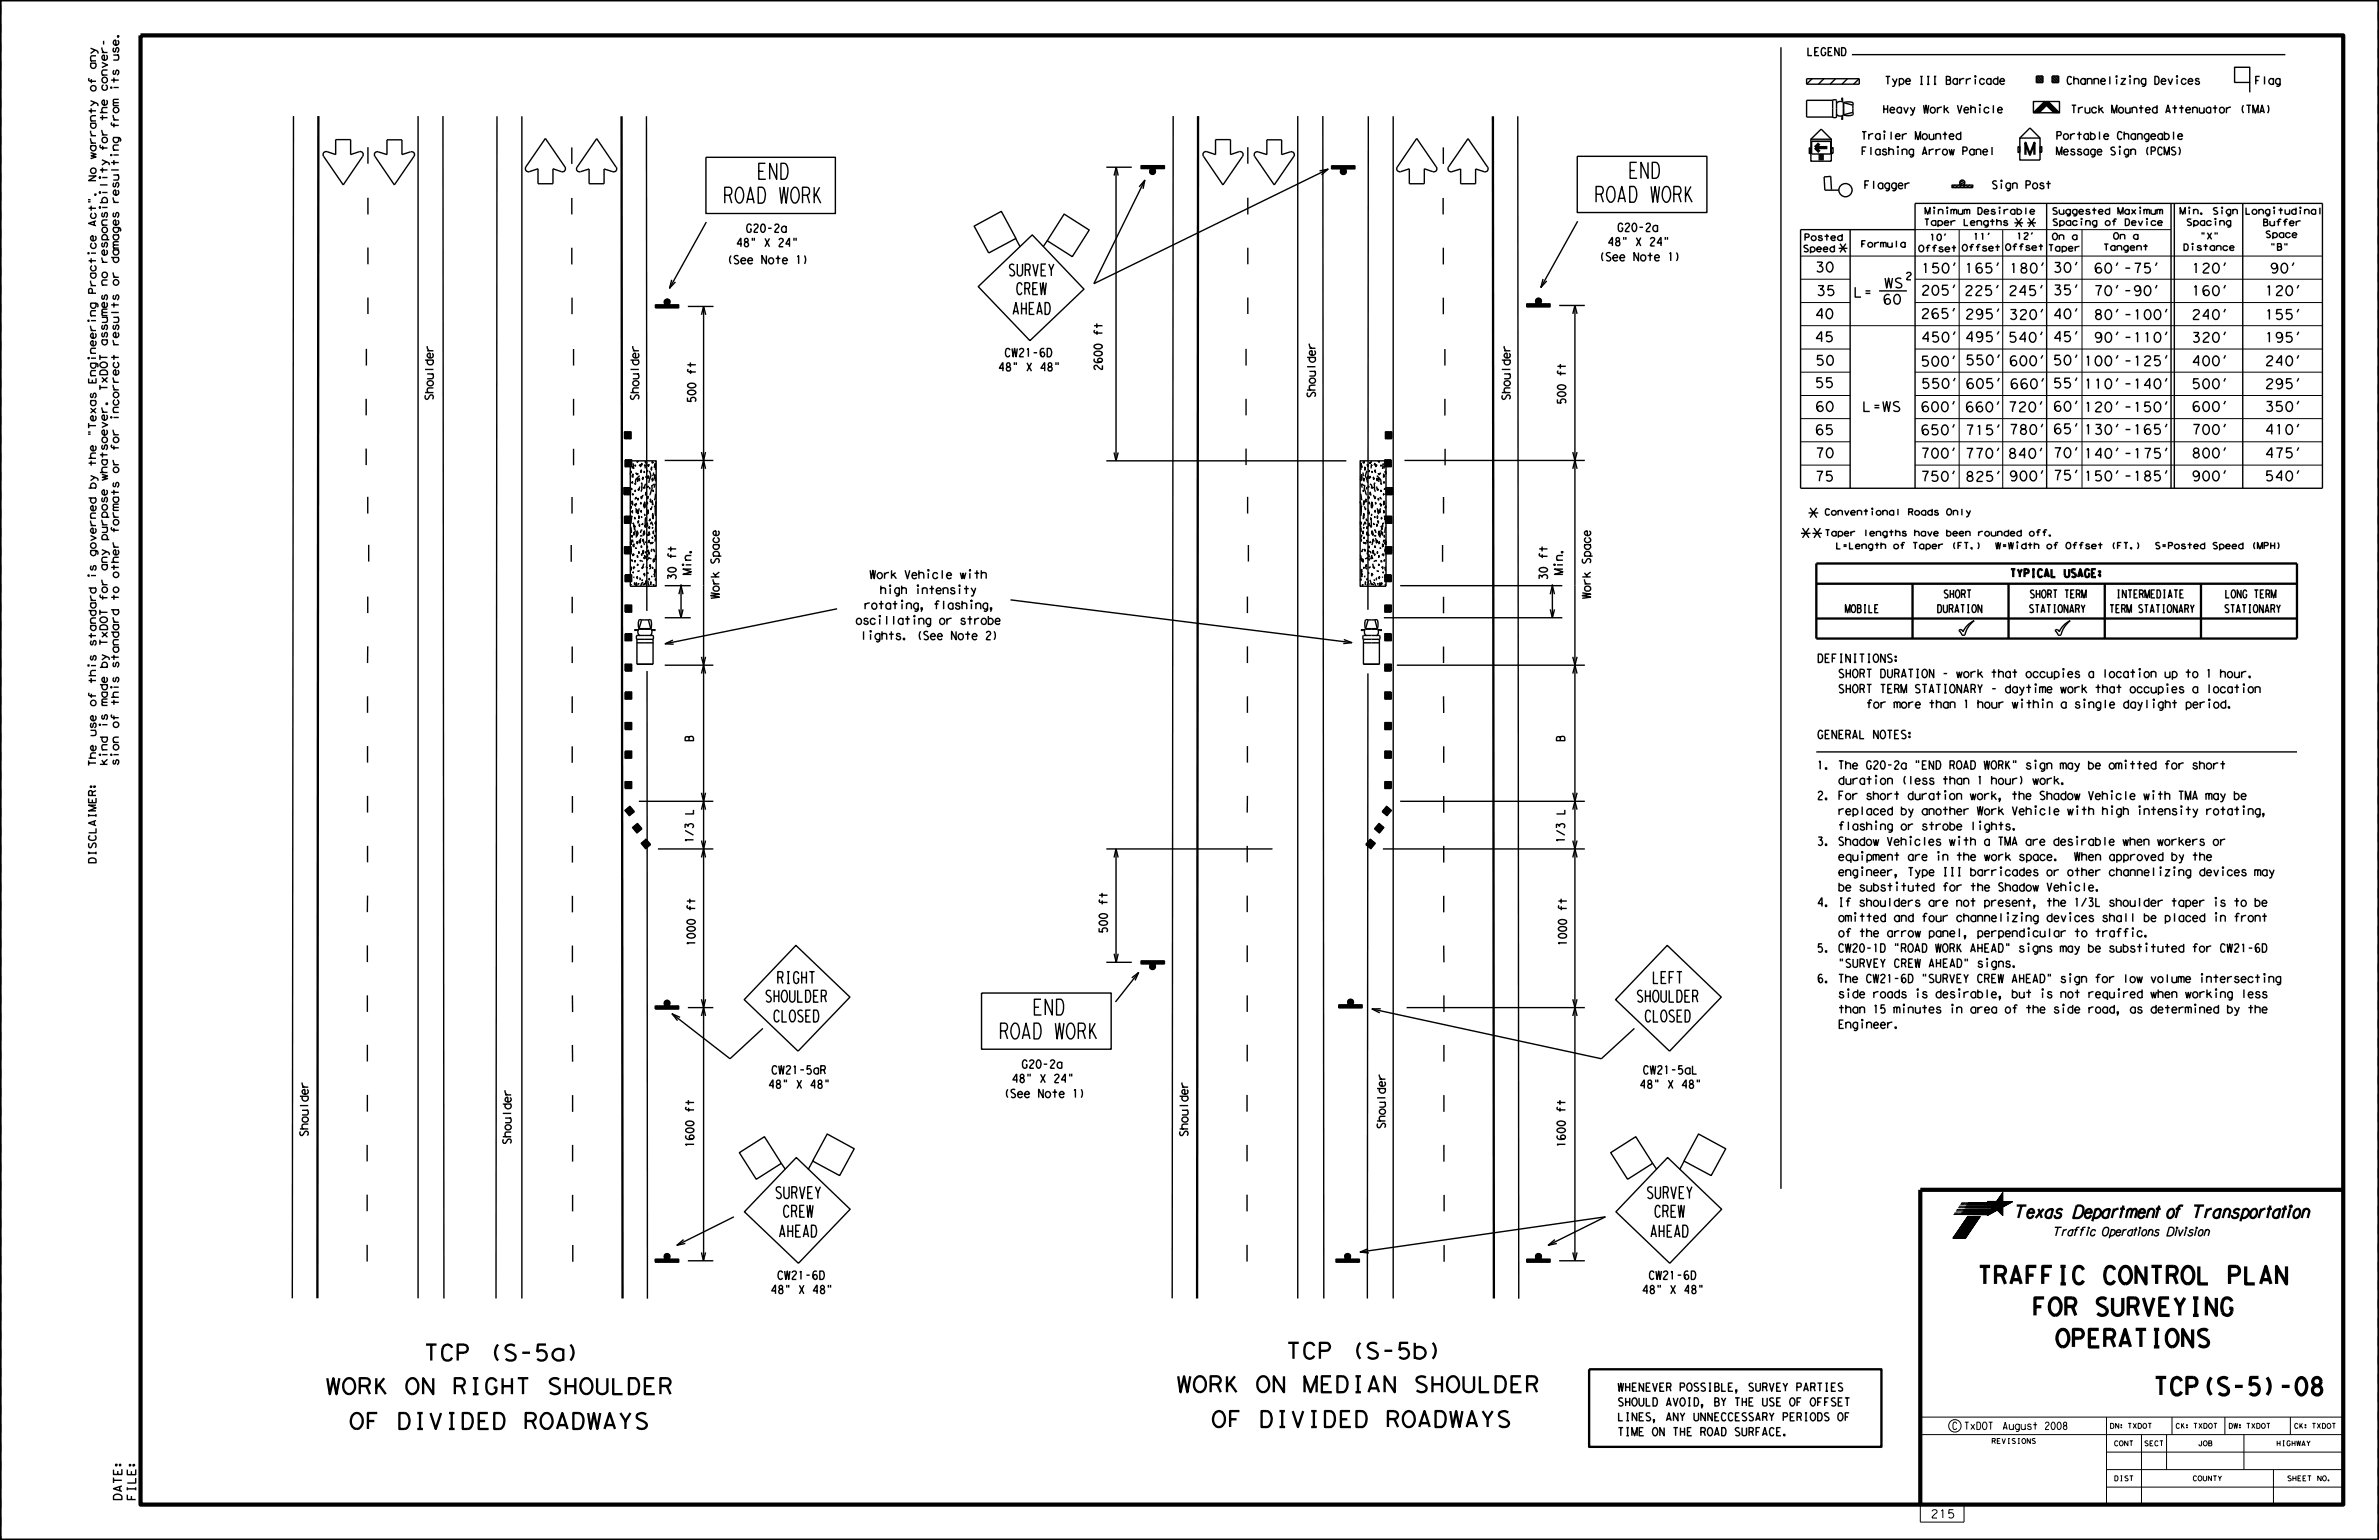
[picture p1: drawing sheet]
<svg xmlns="http://www.w3.org/2000/svg" width="432mm" height="279mm" viewBox="0 0 432 279" stroke-linecap="round" stroke-linejoin="round" font-family="sans-serif">
<defs><g id="words">
<g font-size="3.2">
<text x="358.9" y="232.9">TRAFFIC CONTROL PLAN</text>
<text x="368.8" y="238.6">FOR SURVEYING</text>
<text x="373" y="244.4">OPERATIONS</text>
<text x="390.8" y="253.1">TCP(S-5)-08</text>
</g>
<g font-size="2.9">
<text x="137.3" y="32.5">END</text>
<text x="295.5" y="32.4">END</text>
<text x="131.2" y="36.9">ROAD WORK</text>
<text x="289.3" y="36.7">ROAD WORK</text>
<text x="327.6" y="94.5">*</text>
<text x="326.3" y="98.2">**</text>
<text x="187.3" y="184.2">END</text>
<text x="181.2" y="188.5">ROAD WORK</text>
<text x="76.8" y="246.8">TCP (S-5a)</text>
<text x="233.3" y="246.5">TCP (S-5b)</text>
<text x="59" y="252.9">WORK ON RIGHT SHOULDER</text>
<text x="213.5" y="252.6">WORK ON MEDIAN SHOULDER</text>
<text x="63.3" y="259.3">OF DIVIDED ROADWAYS</text>
<text x="219.8" y="258.9">OF DIVIDED ROADWAYS</text>
</g>
<g font-size="2.7">
<text x="365" y="41.7">**</text>
<text x="333.2" y="46.3">*</text>
</g>
<text font-size="2.3" x="365.9" y="221">Texas Department of Transportation</text>
<g font-size="2.2">
<text x="367.4" y="28.1">M</text>
<text x="183" y="50.1">SURVEY</text>
<text x="184.3" y="53.4">CREW</text>
<text x="183.7" y="57.1">AHEAD</text>
<text x="140.9" y="178.4">RIGHT</text>
<text x="299.8" y="178.4">LEFT</text>
<text x="138.8" y="181.8">SHOULDER</text>
<text x="140.2" y="185.4">CLOSED</text>
<text x="296.9" y="181.8">SHOULDER</text>
<text x="298.4" y="185.4">CLOSED</text>
<text x="140.6" y="217.5">SURVEY</text>
<text x="142" y="220.8">CREW</text>
<text x="298.8" y="217.5">SURVEY</text>
<text x="300.2" y="220.8">CREW</text>
<text x="141.3" y="224.4">AHEAD</text>
<text x="299.4" y="224.4">AHEAD</text>
</g>
<g font-size="1.8">
<text x="329.4" y="49.4">30</text>
<text x="329.6" y="53.6">35</text>
<text x="336.4" y="53.9">L=</text>
<text x="341.9" y="52.2">WS</text>
<text x="348.6" y="53.6">205'</text>
<text x="348.7" y="49.5">150'</text>
<text x="356.5" y="53.6">225'</text>
<text x="356.5" y="49.5">165'</text>
<text x="364.5" y="53.6">245'</text>
<text x="364.7" y="49.5">180'</text>
<text x="372.6" y="49.4">30'</text>
<text x="372.6" y="53.5">35'</text>
<text x="379.4" y="49.5">60'-75'</text>
<text x="379.4" y="53.6">70'-90'</text>
<text x="397.7" y="49.5">120'</text>
<text x="397.7" y="53.6">160'</text>
<text x="411" y="53.6">120'</text>
<text x="411.9" y="49.5">90'</text>
<text x="329.4" y="57.8">40</text>
<text x="341.7" y="55.2">60</text>
<text x="348.6" y="57.8">265'</text>
<text x="356.6" y="57.9">295'</text>
<text x="364.6" y="58">320'</text>
<text x="372.6" y="57.8">40'</text>
<text x="379.4" y="58">80'-100'</text>
<text x="397.7" y="58">240'</text>
<text x="411" y="58">155'</text>
<text x="329.3" y="62">45</text>
<text x="348.7" y="62.1">450'</text>
<text x="356.6" y="62">495'</text>
<text x="364.5" y="62.1">540'</text>
<text x="372.6" y="62">45'</text>
<text x="379.4" y="62.1">90'-110'</text>
<text x="397.7" y="62.1">320'</text>
<text x="411" y="62.1">195'</text>
<text x="329.4" y="70.3">55</text>
<text x="329.5" y="66.3">50</text>
<text x="348.6" y="66.4">500'</text>
<text x="348.7" y="70.5">550'</text>
<text x="356.7" y="70.5">605'</text>
<text x="356.7" y="66.2">550'</text>
<text x="364.6" y="66.4">600'</text>
<text x="364.7" y="70.5">660'</text>
<text x="372.6" y="66.2">50'</text>
<text x="372.6" y="70.4">55'</text>
<text x="378.2" y="66.4">100'-125'</text>
<text x="378.2" y="70.5">110'-140'</text>
<text x="397.7" y="66.4">400'</text>
<text x="397.7" y="70.5">500'</text>
<text x="411" y="66.4">240'</text>
<text x="411" y="70.5">295'</text>
<text x="329.4" y="74.6">60</text>
<text x="338" y="74.7">L=WS</text>
<text x="348.5" y="74.7">600'</text>
<text x="356.6" y="74.7">660'</text>
<text x="364.4" y="74.7">720'</text>
<text x="372.6" y="74.6">60'</text>
<text x="378.2" y="74.7">120'-150'</text>
<text x="397.7" y="74.7">600'</text>
<text x="411" y="74.7">350'</text>
<text x="329.4" y="78.9">65</text>
<text x="329.4" y="83.1">70</text>
<text x="348.5" y="78.9">650'</text>
<text x="348.5" y="83.1">700'</text>
<text x="356.6" y="83.1">770'</text>
<text x="356.7" y="78.9">715'</text>
<text x="364.4" y="83.2">840'</text>
<text x="364.6" y="78.8">780'</text>
<text x="372.6" y="78.7">65'</text>
<text x="372.6" y="83">70'</text>
<text x="378.2" y="78.8">130'-165'</text>
<text x="378.2" y="83.2">140'-175'</text>
<text x="397.7" y="78.8">700'</text>
<text x="397.7" y="83.1">800'</text>
<text x="411" y="78.8">410'</text>
<text x="411" y="83.1">475'</text>
<text x="329.4" y="87.3">75</text>
<text x="348.5" y="87.3">750'</text>
<text x="356.7" y="87.3">825'</text>
<text x="364.6" y="87.3">900'</text>
<text x="372.6" y="87.1">75'</text>
<text x="378.2" y="87.3">150'-185'</text>
<text x="397.7" y="87.3">900'</text>
<text x="411" y="87.3">540'</text>
</g>
<text font-size="1.6" x="372.8" y="224.2">Traffic Operations Division</text>
<g font-size="1.5">
<text x="131.8" y="47.9">(See Note 1)</text>
<text x="133.6" y="44.8">48&quot; X 24&quot;</text>
<text x="135.3" y="42.2">G20-2a</text>
<text x="290" y="47.3">(See Note 1)</text>
<text x="291.8" y="44.6">48&quot; X 24&quot;</text>
<text x="293.5" y="42">G20-2a</text>
<text x="182.3" y="64.7">CW21-6D</text>
<text x="181.1" y="67.3">48&quot; X 48&quot;</text>
<text x="157.8" y="105">Work Vehicle with</text>
<text x="159.7" y="107.8">high intensity</text>
<text x="155.3" y="113.3">oscillating or strobe</text>
<text x="156.8" y="110.5">rotating, flashing,</text>
<text x="156.1" y="116.1">lights. (See Note 2)</text>
<text x="329.8" y="120.2">DEFINITIONS:</text>
<text x="331.8" y="125.7">SHORT TERM STATIONARY - daytime work that occupies a location</text>
<text x="331.9" y="122.9">SHORT DURATION - work that occupies a location up to 1 hour.</text>
<text x="335.6" y="128.5">for more than 1 hour within a single daylight period.</text>
<text x="329.8" y="134">GENERAL NOTES:</text>
<text x="329.8" y="139.6">1. The G20-2a &quot;END ROAD WORK&quot; sign may be omitted for short</text>
<text x="332.2" y="142.3">duration (less than 1 hour) work.</text>
<text x="329.8" y="145.1">2. For short duration work, the Shadow Vehicle with TMA may be</text>
<text x="332.2" y="147.9">replaced by another Work Vehicle with high intensity rotating,</text>
<text x="329.8" y="153.4">3. Shadow Vehicles with a TMA are desirable when workers or</text>
<text x="332.4" y="150.6">flashing or strobe lights.</text>
<text x="332.1" y="156.2">equipment are in the work space.</text>
<text x="332.1" y="158.9">engineer, Type III barricades or other channelizing devices may</text>
<text x="332.2" y="161.7">be substituted for the Shadow Vehicle.</text>
<text x="373.9" y="156.2">When approved by the</text>
<text x="329.8" y="164.5">4. If shoulders are not present, the 1/3L shoulder taper is to be</text>
<text x="332.2" y="167.2">omitted and four channelizing devices shall be placed in front</text>
<text x="329.8" y="172.8">5. CW20-1D &quot;ROAD WORK AHEAD&quot; signs may be substituted for CW21-6D</text>
<text x="332.3" y="170">of the arrow panel, perpendicular to traffic.</text>
<text x="329.8" y="178.3">6. The CW21-6D &quot;SURVEY CREW AHEAD&quot; sign for low volume intersecting</text>
<text x="331.6" y="175.5">&quot;SURVEY CREW AHEAD&quot; signs.</text>
<text x="332.2" y="183.8">than 15 minutes in area of the side road, as determined by the</text>
<text x="332.2" y="181.1">side roads is desirable, but is not required when working less</text>
<text x="332.2" y="186.6">Engineer.</text>
<text x="139.4" y="197.5">48&quot; X 48&quot;</text>
<text x="139.9" y="194.9">CW21-5aR</text>
<text x="183.6" y="196.4">48&quot; X 24&quot;</text>
<text x="185.4" y="193.8">G20-2a</text>
<text x="297.6" y="197.5">48&quot; X 48&quot;</text>
<text x="298.1" y="194.9">CW21-5aL</text>
<text x="182" y="199.1">(See Note 1)</text>
<text x="141" y="232.1">CW21-6D</text>
<text x="299.2" y="232.1">CW21-6D</text>
<text x="139.8" y="234.7">48&quot; X 48&quot;</text>
<text x="298" y="234.7">48&quot; X 48&quot;</text>
<text x="293.6" y="257.8">LINES, ANY UNNECCESSARY PERIODS OF</text>
<text x="293.6" y="255.1">SHOULD AVOID, BY THE USE OF OFFSET</text>
<text x="293.6" y="252.4">WHENEVER POSSIBLE, SURVEY PARTIES</text>
<text x="293.6" y="260.5">TIME ON THE ROAD SURFACE.</text>
<text x="22.1" y="272.3" transform="rotate(-90 22.1 272.3)">DATE:</text>
<text x="24.6" y="272.4" transform="rotate(-90 24.6 272.4)">FILE:</text>
<text x="350.4" y="275.4">215</text>
</g>
<g font-size="1.4">
<text x="21.6" y="11.1" transform="rotate(-90 21.6 11.1)">use.</text>
<text x="327.9" y="10.1">LEGEND</text>
<text x="17.4" y="16.7" transform="rotate(-90 17.4 16.7)">of</text>
<text x="17.4" y="12.6" transform="rotate(-90 17.4 12.6)">any</text>
<text x="19.5" y="16.6" transform="rotate(-90 19.5 16.6)">conver-</text>
<text x="21.6" y="16.6" transform="rotate(-90 21.6 16.6)">its</text>
<text x="337.6" y="15.3">Type III Barricade</text>
<text x="370.9" y="15.3">Channelizing Devices</text>
<text x="408" y="15.3">Flag</text>
<text x="19.5" y="22" transform="rotate(-90 19.5 22)">the</text>
<text x="21.6" y="23.4" transform="rotate(-90 21.6 23.4)">from</text>
<text x="336.5" y="20.5">Heavy Work Vehicle</text>
<text x="370" y="20.5">Truck Mounted Attenuator (TMA)</text>
<text x="17.4" y="28.9" transform="rotate(-90 17.4 28.9)">warranty</text>
<text x="19.5" y="27.4" transform="rotate(-90 19.5 27.4)">for</text>
<text x="334.1" y="28.1">Flashing Arrow Panel</text>
<text x="334.6" y="25.3">Trailer Mounted</text>
<text x="368.1" y="28.1">Message Sign (PCMS)</text>
<text x="368.5" y="25.3">Portable Changeable</text>
<text x="17.4" y="33" transform="rotate(-90 17.4 33)">No</text>
<text x="335.8" y="34.3">Flagger</text>
<text x="358.3" y="34.3">Sign Post</text>
<text x="17.4" y="41.2" transform="rotate(-90 17.4 41.2)">Act&quot;.</text>
<text x="21.6" y="37" transform="rotate(-90 21.6 37)">resulting</text>
<text x="19.5" y="47.9" transform="rotate(-90 19.5 47.9)">responsibility</text>
<text x="21.6" y="47.9" transform="rotate(-90 21.6 47.9)">damages</text>
<text x="17.4" y="53.4" transform="rotate(-90 17.4 53.4)">Practice</text>
<text x="19.5" y="51.9" transform="rotate(-90 19.5 51.9)">no</text>
<text x="21.6" y="51.9" transform="rotate(-90 21.6 51.9)">or</text>
<text x="19.5" y="62.8" transform="rotate(-90 19.5 62.8)">assumes</text>
<text x="21.6" y="62.8" transform="rotate(-90 21.6 62.8)">results</text>
<text x="17.4" y="69.8" transform="rotate(-90 17.4 69.8)">Engineering</text>
<text x="19.5" y="71" transform="rotate(-90 19.5 71)">TxDOT</text>
<text x="21.6" y="76.4" transform="rotate(-90 21.6 76.4)">incorrect</text>
<text x="17.4" y="79.3" transform="rotate(-90 17.4 79.3)">&quot;Texas</text>
<text x="21.6" y="81.9" transform="rotate(-90 21.6 81.9)">for</text>
<text x="17.4" y="88.8" transform="rotate(-90 17.4 88.8)">by</text>
<text x="17.4" y="84.7" transform="rotate(-90 17.4 84.7)">the</text>
<text x="19.5" y="87.3" transform="rotate(-90 19.5 87.3)">whatsoever.</text>
<text x="21.6" y="85.9" transform="rotate(-90 21.6 85.9)">or</text>
<text x="17.4" y="101" transform="rotate(-90 17.4 101)">governed</text>
<text x="19.5" y="98.2" transform="rotate(-90 19.5 98.2)">purpose</text>
<text x="21.6" y="96.8" transform="rotate(-90 21.6 96.8)">formats</text>
<text x="17.4" y="105.1" transform="rotate(-90 17.4 105.1)">is</text>
<text x="19.5" y="103.6" transform="rotate(-90 19.5 103.6)">any</text>
<text x="21.6" y="105" transform="rotate(-90 21.6 105)">other</text>
<text x="364.8" y="104.7">TYPICAL USAGE:</text>
<text x="19.5" y="109.1" transform="rotate(-90 19.5 109.1)">for</text>
<text x="332.3" y="111.2">MOBILE</text>
<text x="345.9" y="111.2">DURATION</text>
<text x="357.5" y="108.5">SHORT TERM</text>
<text x="361.5" y="111.2">STATIONARY</text>
<text x="376.1" y="108.5">INTERMEDIATE</text>
<text x="377.4" y="111.2">TERM STATIONARY</text>
<text x="398.9" y="108.5">LONG TERM</text>
<text x="400.4" y="111.2">STATIONARY</text>
<text x="17.4" y="117.4" transform="rotate(-90 17.4 117.4)">standard</text>
<text x="19.5" y="117.2" transform="rotate(-90 19.5 117.2)">TxDOT</text>
<text x="17.4" y="124.2" transform="rotate(-90 17.4 124.2)">this</text>
<text x="19.5" y="121.3" transform="rotate(-90 19.5 121.3)">by</text>
<text x="21.6" y="121.3" transform="rotate(-90 21.6 121.3)">standard</text>
<text x="17.4" y="128.2" transform="rotate(-90 17.4 128.2)">of</text>
<text x="19.5" y="128.1" transform="rotate(-90 19.5 128.1)">made</text>
<text x="21.6" y="128.1" transform="rotate(-90 21.6 128.1)">this</text>
<text x="17.4" y="133.7" transform="rotate(-90 17.4 133.7)">use</text>
<text x="19.5" y="132.2" transform="rotate(-90 19.5 132.2)">is</text>
<text x="21.6" y="132.2" transform="rotate(-90 21.6 132.2)">of</text>
<text x="17.4" y="139.1" transform="rotate(-90 17.4 139.1)">The</text>
<text x="19.5" y="139" transform="rotate(-90 19.5 139)">kind</text>
<text x="21.6" y="139" transform="rotate(-90 21.6 139)">sion</text>
<text x="17.4" y="156.8" transform="rotate(-90 17.4 156.8)">DISCLAIMER:</text>
<text x="354.3" y="259.4">C TxDOT</text>
<text x="363.4" y="259.4">August 2008</text>
</g>
<g font-size="1.3">
<text x="345.8" y="50.8">2</text>
<text x="78.7" y="72.7" transform="rotate(-90 78.7 72.7)">Shoulder</text>
<text x="116" y="72.7" transform="rotate(-90 116 72.7)">Shoulder</text>
<text x="238.8" y="72.2" transform="rotate(-90 238.8 72.2)">Shoulder</text>
<text x="274.1" y="72.7" transform="rotate(-90 274.1 72.7)">Shoulder</text>
<text x="125.5" y="104.4" transform="rotate(-90 125.5 104.4)">Min.</text>
<text x="130.5" y="102.4" transform="rotate(-90 130.5 102.4)">Space</text>
<text x="283.7" y="104.4" transform="rotate(-90 283.7 104.4)">Min.</text>
<text x="288.7" y="102.4" transform="rotate(-90 288.7 102.4)">Space</text>
<text x="130.5" y="108.7" transform="rotate(-90 130.5 108.7)">Work</text>
<text x="288.7" y="108.7" transform="rotate(-90 288.7 108.7)">Work</text>
<text x="55.9" y="206.3" transform="rotate(-90 55.9 206.3)">Shoulder</text>
<text x="92.8" y="207.7" transform="rotate(-90 92.8 207.7)">Shoulder</text>
<text x="215.6" y="206.3" transform="rotate(-90 215.6 206.3)">Shoulder</text>
<text x="251.5" y="204.8" transform="rotate(-90 251.5 204.8)">Shoulder</text>
</g>
<g font-size="1.2">
<text x="349.2" y="40.9">Taper Lengths</text>
<text x="349.3" y="38.9">Minimum Desirable</text>
<text x="372.4" y="38.9">Suggested Maximum</text>
<text x="372.5" y="40.9">Spacing of Device</text>
<text x="395.6" y="38.9">Min. Sign</text>
<text x="396.8" y="40.9">Spacing</text>
<text x="407.4" y="38.9">Longitudinal</text>
<text x="410.6" y="41">Buffer</text>
<text x="327.2" y="45.7">Speed</text>
<text x="327.4" y="43.7">Posted</text>
<text x="337.7" y="44.9">Formula</text>
<text x="348.1" y="45.7">Offset</text>
<text x="350.2" y="43.7">10'</text>
<text x="356" y="45.5">Offset</text>
<text x="358.1" y="43.5">11'</text>
<text x="363.9" y="45.5">Offset</text>
<text x="366" y="43.4">12'</text>
<text x="371.7" y="45.6">Taper</text>
<text x="372.4" y="43.5">On a</text>
<text x="381.7" y="45.5">Tangent</text>
<text x="383.5" y="43.4">On a</text>
<text x="396.2" y="45.5">Distance</text>
<text x="399.3" y="43.4">&quot;X&quot;</text>
<text x="411.1" y="43.1">Space</text>
<text x="411.9" y="45.4">&quot;B&quot;</text>
<text x="331.1" y="93.5">Conventional Roads Only</text>
<text x="331.1" y="97.3">Taper lengths have been rounded off.</text>
<text x="333.1" y="99.6">L=Length of Taper (FT.)</text>
<text x="360.9" y="99.6">W=Width of Offset (FT.)</text>
<text x="389" y="99.6">S=Posted Speed (MPH)</text>
</g>
<g font-size=".9">
<text x="361.4" y="261.9">REVISIONS</text>
<text x="382.9" y="259.2">DN: TXDOT</text>
<text x="383.7" y="262.3">CONT</text>
<text x="389.1" y="262.3">SECT</text>
<text x="394.8" y="259.2">CK: TXDOT</text>
<text x="398.9" y="262.3">JOB</text>
<text x="404.4" y="259.2">DW: TXDOT</text>
<text x="413.1" y="262.3">HIGHWAY</text>
<text x="416.3" y="259.2">CK: TXDOT</text>
<text x="383.7" y="268.7">DIST</text>
<text x="397.9" y="268.7">COUNTY</text>
<text x="415.1" y="268.7">SHEET NO.</text>
</g>
</g></defs>
<g fill="none" stroke="#000" stroke-width=".25">
<path d="M0 0h431.8v279.4h-431.8zM16.5 19.6v1M20.6 15.9h1M323.3 8.6v207.1M327.9 15.3h9.6M328.9 14.3l-1 1M331 14.3l-.9 1M332.6 18.2h-4.7v3h4.7M332.6 18.2l.4-.1 .3 .1v3l-.3 .1-.4-.1M332.6 18.2v3M333.2 14.3l-1 1M333.3 18.8a.78 .78 0 0 1 1.2-.2l.1 2.2a.76 .76 0 0 1-1.3-.1"/>
<path d="M334.3 17.7v.4M334.4 17.7v.8M334.6 18.6l1.3-.1 .4 .2 .1 .2-.1 .2zM334.6 18.6v2.2M335.3 14.3l-1 1M336.1 9.9h78.7M337.4 14.3l-1 1M337.5 14.3h-9.6v1M358.5 14.3v1M359.3 19.5v1M362.6 19.9h.8a.47 .47 0 0 0-.6-.4 .47 .47 0 0 0-.2 .7 .42 .42 0 0 0 .4 .3 .42 .42 0 0 0 .4-.2M363 14.7h.8a.45 .45 0 0 0-.5-.4 .45 .45 0 0 0-.3 .7 .41 .41 0 0 0 .3 .3 .41 .41 0 0 0 .5-.2"/>
<path d="M369.1 18.4h4.7v2.1h-4.7zM369.6 13.8h1.2v1.2h-1.2zM370.1 13.8l-.5 .3M370.6 13.8l-1 .6M370.8 14.5l-.8 .5M370.8 14.2l-1.2 .7M370.8 14l-1.2 .6M370.8 14.8l-.4 .2M370.8 19.7l-1.3 .8M371.1 19.5l-1.7 1M371.1 18.4l-2 2.1M371.2 18.4l-.3 .2"/>
<path d="M371.3 19.2l-2.1 1.3M371.4 18.4l-.7 .4M371.6 18.4l-1.1 .7M371.8 18.4l2 2.1M371.8 18.5l-1.6 .9M371.8 18.5l-1.9 1.1M371.9 18.6l-2.2 1.3M372 18.7l-2.6 1.4M372 18.7l-2.8 1.7M372.1 18.8l-.6 .4M372.2 18.8l-.7 .4M372.3 18.9l-.7 .4"/>
<path d="M372.3 19l-.6 .4M372.5 15v-1.2h1.2v1.2M373 13.8l-.5 .3M373.5 13.8l-1 .6M384.2 14.3v1M386.6 14.3v1M395.1 14.3v1M405.6 12.2h2.7v2.8h-2.7zM408.3 15v1.8M16 36.2h.4M16 36.6h.4M16.1 20.1h1.3"/>
<path d="M18.6 37.6h.9M18.6 34.9h.9M18.6 32.2h.9M20.6 28.1h1M53.3 21.1l-.2 214.4M60.9 25.3h2.7v2.7l1.6-.5a.55 .55 0 0 1 .6 .2 .55 .55 0 0 1 0 .7l-3.5 5.1-3.6-5.1a.56 .56 0 0 1 0-.7 .56 .56 0 0 1 .7-.2l1.5 .5zM66.8 26.7v3M66.8 35.9v3M74.5 27.6a.53 .53 0 0 1 .6 .1 .53 .53 0 0 1 0 .7l-3.5 5.1-3.5-5.1a.53 .53 0 0 1-.1-.7 .53 .53 0 0 1 .7-.1l1.5 .4v-2.6h2.8v2.6l1.5-.4M75.9 21.1v214.4M80.4 21.1l.2 214.5M90.2 21.1l-.2 214.5"/>
<path d="M94.7 21.1v214.5M99 25.1l3.6 5.2a.57 .57 0 0 1-.1 .6 .57 .57 0 0 1-.6 .3l-1.5-.6v2.7h-2.8v-2.7l-1.5 .6a.57 .57 0 0 1-.6-.3 .57 .57 0 0 1-.1-.6zM103.8 26.7v3M103.8 35.9v3M108.3 25.2l3.6 5.1a.55 .55 0 0 1-.1 .7 .55 .55 0 0 1-.6 .2l-1.6-.5v2.6h-2.7v-2.6l-1.5 .5a.53 .53 0 0 1-.7-.2 .53 .53 0 0 1 0-.7zM117.3 21.1l.1 89.7M128.1 28.5h23.5v10.2h-23.5zM193.1 38.8l4.6 2.9-3.1 4.9-4.5-2.9zM200.8 30.3h4.6M202.2 31.9l.4-1.6 .4 1.6M202.6 30.3v53.3M206.8 33.9l1-1.2-.3 1.6"/>
<path d="M207.1 30.1l.9 .5M207.1 30.2l.7 .4M207.1 30.3l.5 .3M207.1 30.4l.3 .2M207.1 30.5l.1 .1M207.1 30.1h4.2v.5h-2a.54 .54 0 0 1 .3 .8 .54 .54 0 0 1-.8 0 .54 .54 0 0 1 .3-.8h-2zM207.3 30.1l.9 .5M207.5 30.1l.9 .5M207.6 30.1l1 .5M207.8 30.1l.9 .5M208 30.1l1 .5M208.2 30.1l1.5 .8"/>
<path d="M208.4 30.1l1.2 .7M208.6 30.1l.9 .5M208.7 31l.8 .5M208.7 31.1l.8 .5M208.7 31.2l.7 .4M208.7 30.9l.9 .5M208.7 30.8l1 .6M208.7 31.4l.5 .2M208.8 30.1l.9 .5M208.8 30.8l.9 .5M208.9 30.7l.8 .5M209 30.1l.9 .5"/>
<path d="M209 30.6l.7 .4M209.2 30.1l.9 .5M209.3 30.1l1 .5M209.5 30.1l1 .5M209.7 30.1l.9 .5M209.9 30.1l1 .5M210.1 30.1l.9 .5M210.3 30.1l.9 .5M210.5 30.1l.8 .5M210.7 30.1l.6 .3M210.9 30.1l.4 .2M211.1 30.1l.2 .1"/>
<path d="M211.2 30.1h.1M212.9 21.1l-.1 214.4M224.9 27.5l-1.6 .5v-2.7h-2.7v2.7l-1.6-.5a.55 .55 0 0 0-.6 .2 .55 .55 0 0 0 0 .7l3.6 5.1 3.5-5.1a.55 .55 0 0 0 0-.7 .55 .55 0 0 0-.6-.2M226.5 26.7v3M226.5 35.9v3M229.9 25.4h2.7v2.6l1.6-.4a.55 .55 0 0 1 .6 .1 .55 .55 0 0 1 0 .7l-3.5 5.1-3.6-5.1a.55 .55 0 0 1 0-.7 .55 .55 0 0 1 .7-.1l1.5 .4zM235.5 21.1v214.5M239.5 31l1.6-.3-1.2 1M240.1 21.1l.2 214.5M241.1 30.7l-42.6 20.8 9.3-18.8M241.7 30.1h4.2v.5h-1.9a.53 .53 0 0 1 .3 .8 .53 .53 0 0 1-.9 0 .53 .53 0 0 1 .3-.8h-2zM241.8 30.1h-.1"/>
<path d="M242 30.1l-.3 .1M242.1 30.1l-.4 .2M242.4 30.1l-.7 .3M242.5 30.1l-.8 .5M242.7 30.1l-.9 .5M242.9 30.1l-.9 .5M243.1 30.1l-.9 .5M243.3 30.1l-.9 .5M243.5 30.1l-.9 .5M243.7 30.1l-1 .5M243.9 30.1l-.9 .5M244.1 30.1l-1 .5"/>
<path d="M244.1 30.7l-.8 .4M244.1 30.7l-.8 .5M244.2 30.1l-.9 .5M244.2 30.8l-.9 .5M244.3 30.8l-1 .6M244.3 31.4l-.5 .2M244.3 30.9l-.9 .5M244.3 31l-.8 .5M244.3 31.2l-.6 .4M244.4 31.1l-.8 .5M244.4 30.1l-.9 .5M244.6 30.1l-1.1 .7"/>
<path d="M244.8 30.1l-1.5 .8M245 30.1l-.9 .5M245.2 30.1l-.9 .5M245.4 30.1l-.9 .5M245.6 30.1l-.9 .5M245.8 30.1l-1 .5M245.9 30.1l-.9 .5M245.9 30.2l-.7 .4M245.9 30.3l-.5 .3M245.9 30.4l-.3 .2M245.9 30.6h-.1M248.4 21.1l-.1 89.5"/>
<path d="M252.9 21.1v214.5M260.1 31.2l-1.6-.6v2.7h-2.7v-2.7l-1.6 .6a.55 .55 0 0 1-.6-.3 .55 .55 0 0 1 0-.6l3.5-5.2 3.6 5.2a.55 .55 0 0 1 0 .6 .55 .55 0 0 1-.6 .3M261.9 35.9v3M262 26.7v3M266.5 25.2l3.5 5.1a.55 .55 0 0 1 0 .7 .55 .55 0 0 1-.6 .2l-1.6-.5v2.6h-2.7v-2.6l-1.6 .5a.55 .55 0 0 1-.6-.2 .55 .55 0 0 1 0-.7zM275.5 21.1l.2 214.5M286.3 28.4h23.5v10.2h-23.5zM328.4 26.8h.3v1h-.3zM328.7 25.3h3.7v3.9h-3.7zM328.8 25.6h3.5v2.3h-3.5zM330.2 27.9v1.2M330.4 27.9v1.2"/>
<path d="M330.6 27.9v1.2M330.7 27.9v1.2M330.9 27.9v1.2M332.4 26.8h.3v1h-.3zM332.4 25.3l-1.8-1.9-1.9 1.9M332.4 34.4l-.1-2.4-1.2 .1 .1 2.4h2.6M334.3 21.3v.4M334.4 21v.7M334.6 20.8l.9 .2 .8-.2M336.3 20.4l-1.7 .4M342 24.3v1M344.5 27.1v1"/>
<path d="M351 38.1v.8M353.4 38.1v.8M354.3 33.6h1.7a.47 .47 0 0 1-.2-.7 .47 .47 0 0 1 .7 0 .47 .47 0 0 1-.2 .7h1.8v.4h-3.8zM354.9 33.6l-.6 .3M355.6 33.6l-.8 .4M356.4 32.7l-.7 .5M356.5 33.4l-1 .6M356.6 33l-.8 .4M356.9 33.6l-.8 .4M357.6 33.6l-.8 .4M358.1 33.7l-.6 .3M362.9 38.1v.8"/>
<path d="M363.3 33.3v1M366.3 26.6h.3v1.1h-.3zM366.6 25h3.7v4h-3.7zM366.6 25l1.8-1.8 1.9 1.8M371.5 36.9v51.7M384.7 27.1v1M388.4 38.1v.8M394.1 36.9v51.7M394.7 36.9v51.7M397.4 38.1v.8M403.3 38.1v.8M407.1 36.9v51.7"/>
<path d="M412.8 38.1v.8M417.5 38.1v.8M16.5 58.2h.9M16.5 45.9h.9M66.8 44.9v3M66.8 54v3M103.8 44.9v3.1M103.8 54v3M119 55.8h.1M119 55.7l.2 .1M119 55.6l.4 .2M119 55.5l.6 .3"/>
<path d="M119 55.4l.8 .4M119 55.3h2a.53 .53 0 0 1-.3-.8 .53 .53 0 0 1 .8 0 .53 .53 0 0 1-.3 .8h2v.5h-4.2zM119.1 55.3l.9 .5M119.2 55.3l1 .5M119.5 55.3l.9 .5M119.6 55.3l.9 .5M119.8 55.3l.9 .5M120 55.3l.9 .5M120.2 55.3l.9 .5M120.4 55.3l.9 .5M120.5 54.9l.8 .4M120.5 54.8l.9 .4"/>
<path d="M120.6 54.6l.9 .5M120.6 55.3l.9 .5M120.6 55l1.5 .8M120.6 54.5l.9 .6M120.7 54.5l.9 .5M120.7 55.1l1.2 .7M120.7 54.4l.9 .5M120.8 55.3l.9 .5M120.8 54.3l.8 .5M120.9 54.3l.7 .4M121.1 54.3l.5 .2M121.4 55.3l.9 .5"/>
<path d="M121.5 55.3l.9 .5M121.7 55.3l.9 .5M121.9 50.8l-.4 1.5 1.1-1.1M121.9 55.3l.9 .5M122.1 55.3l.9 .5M122.3 55.3l.9 .5M122.5 55.3l.7 .4M122.7 55.3l.5 .3M122.9 55.3l.3 .2M123 55.3l.2 .1M124.8 55.6h4.7M127.7 55.6l-.4 1.5"/>
<path d="M127.7 55.6v173.1M127.7 55.6l.4 1.5M128.2 40.3l-6.7 12M136.6 43.1v.6M136.9 43.1v.6M144.1 43.1v.6M144.5 43.1v.6M176.8 41l5-2.7 2.6 5-4.9 2.6zM177.6 52l9.8-9.4 9.3 9.9-9.8 9.3zM184.4 43.3l.8 1.5M190.1 43.7l-.8 1.1M198.6 59.1h1.5"/>
<path d="M198.7 59.9a.28 .28 0 0 0-.1 .3 .28 .28 0 0 0 .3 .2h1.2M199.1 58.7v.8M226.5 44.9v3M226.5 54v3M262 44.9v3.1M262 54v3M277.1 55.5l.3 .2M277.1 55.4l.5 .3M277.1 55.3l.6 .4M277.1 55.1h2a.53 .53 0 0 1-.3-.8 .53 .53 0 0 1 .9 0 .53 .53 0 0 1-.3 .8h1.9v.6h-4.2zM277.1 55.6l.1 .1M277.1 55.2l.9 .5"/>
<path d="M277.2 55.1l.9 .6M277.4 55.1l.9 .6M277.6 55.1l.9 .6M277.8 55.1l.9 .6M278 55.1l.9 .6M278.2 55.1l.9 .6M278.4 55.1l.9 .6M278.6 55.1l.9 .6M278.7 54.5l.9 .5M278.7 55.1l.9 .6M278.7 54.7l.8 .4M278.7 54.6l.8 .5"/>
<path d="M278.8 54.8l1.4 .9M278.8 54.4l.9 .5M278.8 54.3l.9 .5M278.9 55l1.1 .7M278.9 54.3l.9 .5M278.9 55.1l1 .6M279 54.2l.8 .4M279.1 54.1l.7 .4M279.2 54.1l.5 .3M279.5 55.1l.9 .6M279.7 55.1l.9 .6M279.9 55.1l.9 .6"/>
<path d="M280.1 50.6l-.4 1.5 1-1.1M280.1 55.1l.9 .6M280.2 55.1l1 .6M280.5 55.1l.8 .6M280.6 55.1l.7 .5M280.8 55.1l.5 .3M281 55.1l.3 .2M281.2 55.1l.1 .1M283 55.4h4.7M285.9 55.4v173.3M285.9 55.4l.3 1.5M285.9 55.4l-.4 1.5"/>
<path d="M286.3 40.1l-6.6 12M294.7 43v.5M295.1 43v.5M302.3 43v.5M302.6 43v.5M335.8 41.7v46.9M341.1 52.8h5M347.6 41.7h-20.8v46.9h94.7v-51.7h-73.9v51.7M353.1 42.4l-.2 .4M354.8 55.9l-.3 .6M354.8 51.6l-.3 .6M354.9 47.6l-.3 .6"/>
<path d="M361 42.2l-.1 .4M362.7 51.7l-.3 .6M362.7 47.6l-.3 .6M362.8 56l-.3 .6M368.9 42.2l-.2 .3M370.7 51.7l-.3 .6M370.8 56.1l-.3 .6M370.9 47.6l-.3 .6M377 47.5l-.3 .6M377 51.6l-.3 .6M377 56l-.3 .5M377.8 40.1v.8"/>
<path d="M384.4 47.6l-.3 .6M384.4 51.7l-.3 .6M384.4 56.1l-.3 .6M389.7 40.1v.8M391.5 47.6l-.3 .6M391.5 51.7l-.3 .6M393.3 56.1l-.3 .6M398 44.6v.8M399.7 42.2v.3M400 42.2v.3M402.1 42.2v.3M402.1 40.1v.8"/>
<path d="M402.4 42.2v.3M403.9 47.6l-.3 .6M403.9 51.7l-.3 .6M403.9 56.1l-.3 .6M412.4 44.1v.4M412.7 44.1v.4M414.7 44.1v.4M415.1 44.1v.4M416.3 47.6l-.2 .6M417.2 51.7l-.3 .6M417.2 56.1l-.3 .6M16 78.4h.4"/>
<path d="M16 78.8h.4M16.5 65h.9M20.6 75.7h1M66.5 72.4v3M66.5 63.3v3M77.2 71.2h1.5M77.2 67h1.5M77.2 65.3h1.5M77.3 71.7a.39 .39 0 0 0 0 .7 .39 .39 0 0 0 .6-.3 .43 .43 0 0 1 .6-.4 .43 .43 0 0 1 0 .7M77.7 65.3a.52 .52 0 0 0 0 .7 .52 .52 0 0 0 .7 0 .52 .52 0 0 0 .1-.7M78.7 70.4h-1.1l-.1 .5 .3 .3M104.1 63.3v3"/>
<path d="M104.1 72.4v3M113.3 78.4h1.2v1.2h-1.2zM113.3 78.4h.1M113.6 78.4l-.3 .1M113.9 78.4l-.6 .2M114 79h.1M114.1 78.4l-.8 .4M114.4 78.4l-1.1 .5M114.4 71.2h1.6M114.4 67h1.6M114.4 65.3h1.6M114.5 79.2l-.6 .4"/>
<path d="M114.5 78.4l-1.2 .7M114.5 78.5l-1.2 .7M114.5 78.7l-1.2 .6M114.5 78.8l-1.2 .7M114.5 79l-1.1 .6M114.5 79.4l-.4 .2M114.5 79.1l-.9 .5M114.5 79.5l-.2 .1M114.6 71.7a.38 .38 0 0 0 0 .7 .38 .38 0 0 0 .5-.3 .43 .43 0 0 1 .7-.4 .43 .43 0 0 1 0 .7M115 65.3a.53 .53 0 0 0 0 .7 .53 .53 0 0 0 .8 0 .53 .53 0 0 0 0-.7M116 70.4h-.9l-.2 .1v.5l.2 .2M124.8 66.2h1.5"/>
<path d="M124.8 72.1v.7h.7a.45 .45 0 0 1 0-.6 .45 .45 0 0 1 .6 0 .45 .45 0 0 1 0 .6M124.9 71l.1-.1a.86 .86 0 0 1 1.3 .4 .95 .95 0 0 1-1.5-.1zM124.9 69.7a.85 .85 0 0 1 1.4 .3 .93 .93 0 0 1-1.5 0zM125 67a.25 .25 0 0 0-.2 .3 .25 .25 0 0 0 .3 .2h1.2M125.3 65.8v.8M125.3 67.1v.7M184.1 65.7v.5M184.5 65.7v.5M191.7 65.7v.5M192.1 65.7v.5M198.6 64a.96 .96 0 0 1 1.5 .1 .89 .89 0 0 1-1.5 0zM198.7 65.1a.44 .44 0 0 0 0 .5 .44 .44 0 0 0 .4 .2l.8-.1"/>
<path d="M198.7 62.6a.82 .82 0 0 1 1.4 .4 .92 .92 0 0 1-1.5-.1zM199.1 60v.7M199.3 65.1a.43 .43 0 0 1 .7 0 .43 .43 0 0 1-.1 .6 .43 .43 0 0 1-.7-.2zM200.1 66.3v.7l-.6-.3a.5 .5 0 0 0-.9-.3v.3l.3 .3M226.2 63.3v3M226.2 72.4v3M237.2 70.8h1.6M237.2 66.5h1.6M237.2 64.8h1.6M237.3 71.2a.4 .4 0 0 0 0 .7 .4 .4 0 0 0 .6-.3 .43 .43 0 0 1 .7-.4 .43 .43 0 0 1 0 .8M237.8 64.8a.54 .54 0 0 0 0 .8 .54 .54 0 0 0 .8 0 .54 .54 0 0 0 0-.8M238.8 69.9h-.9l-.2 .1v.6l.2 .2"/>
<path d="M251.5 78.4h1.1v1.2h-1.1zM251.5 78.4l1.1 .7M251.5 78.5l1.1 .7M251.5 78.7l1.1 .6M251.5 78.8l1.1 .7M251.5 79.1l.8 .5M251.5 79.5l.1 .1M251.5 79l1.1 .6M251.5 79.4l.4 .2M251.5 79.2l.6 .4M251.6 78.4l1 .5M251.8 78.4l.8 .4"/>
<path d="M251.8 79h.2M252.1 78.4l.5 .2M252.3 78.4l.3 .1M252.6 78.4h.1M262.3 63.3v3M262.3 72.4v3M272.6 65.3h1.5M272.6 71.2h1.5M272.6 67h1.5M272.7 71.7a.39 .39 0 0 0 0 .7 .39 .39 0 0 0 .6-.3 .41 .41 0 0 1 .7-.4 .41 .41 0 0 1-.1 .7M273.2 65.3a.52 .52 0 0 0 0 .7 .52 .52 0 0 0 .7 0 .52 .52 0 0 0 .1-.7M274.1 70.4h-1l-.1 .5 .3 .3"/>
<path d="M282.7 66.5h1.5M282.7 72.5v.6h.7a.44 .44 0 0 1 0-.6 .44 .44 0 0 1 .6 0 .44 .44 0 0 1 0 .6M282.8 71.3a.94 .94 0 0 1 1.4 .2 .87 .87 0 0 1-1.5-.1zM282.8 70a.92 .92 0 0 1 1.4 .3 .91 .91 0 0 1-1.5-.1zM282.9 67.3a.25 .25 0 0 0-.2 .3 .25 .25 0 0 0 .3 .2h1.2M283.2 66v.9M283.2 67.4v.7M354.7 72.8l-.3 .6M354.7 77l-.3 .6M354.8 64.5l-.3 .6M354.9 68.6l-.3 .5M354.9 60.1l-.4 .6"/>
<path d="M362.8 72.8l-.3 .6M362.8 60.1l-.3 .6M362.9 77l-.4 .6M362.9 68.6l-.3 .6M362.9 64.3l-.3 .6M370.6 72.8l-.3 .6M370.7 60.2l-.3 .6M370.8 76.9l-.3 .6M370.8 64.5l-.3 .6M370.9 68.6l-.3 .6M377 60.1l-.3 .6M377 64.3l-.3 .6"/>
<path d="M377 68.5l-.3 .6M377 72.7l-.3 .6M377 76.8l-.3 .6M384.4 60.2l-.3 .6M384.4 64.5l-.3 .6M384.4 68.6l-.3 .6M384.4 72.8l-.3 .6M384.4 76.9l-.3 .6M393.3 60.2l-.3 .6M393.3 64.5l-.3 .6M393.3 68.6l-.3 .6M393.3 72.8l-.3 .6"/>
<path d="M393.3 76.9l-.3 .6M403.9 60.2l-.3 .6M403.9 64.5l-.3 .6M403.9 68.6l-.3 .6M403.9 76.9l-.3 .6M403.9 72.7l-.3 .6M417.2 60.2l-.3 .6M417.2 64.5l-.3 .6M417.2 68.6l-.3 .6M417.2 72.7l-.3 .6M417.2 76.9l-.3 .6M66.5 81.4v3"/>
<path d="M66.7 90.1v3.1M66.9 98.8v3.1M103.7 98.9v3M103.8 90.2v3M104.1 81.4v3M113.2 88.5h1.2v1.2h-1.2zM113.3 88.5h-.1M113.3 93.7h1.2v1.2h-1.2zM113.3 99.2h1.2v1.3h-1.2zM113.3 94.9h.1M113.3 94.8l.3 .1M113.3 94.6l.6 .3"/>
<path d="M113.3 94.5l.8 .4M113.3 94.4l1.1 .5M113.3 94.2l1.2 .7M113.3 94.1l1.2 .7M113.3 93.9l1.2 .7M113.3 93.8l1.2 .7M113.4 99.2h-.1M113.4 93.7l1.1 .6M113.5 83.4h1.2v1.3h-1.2zM113.5 84.7h.1M113.5 84.5l.2 .2M113.5 84.4l.5 .3"/>
<path d="M113.5 84.2l.7 .5M113.5 84.1l1 .6M113.5 84l1.2 .6M113.5 83.8l1.2 .7M113.5 83.7l1.2 .6M113.5 83.5l1.2 .7M113.5 83.4l1.2 .7M113.5 88.5l-.3 .2M113.6 99.2l-.3 .2M113.6 93.7l.9 .5M113.7 83.4l1 .5M113.8 88.5l-.6 .3"/>
<path d="M113.9 93.7l.6 .4M113.9 99.2l-.6 .3M113.9 89.1h.1M114 94.3h.1M114 99.8h.1M114 83.4l.7 .4M114 88.5l-.8 .4M114.1 84h.1M114.1 99.2l-.8 .4M114.1 93.7l.4 .2M114.2 83.4l.5 .2M114.3 88.5l-1.1 .6"/>
<path d="M114.3 93.7l.2 .1M114.4 99.2l-1.1 .6M114.4 83.6h4.7v22.8h-4.7zM114.4 91.7l.1 .5v-.2l-.1 .1M114.4 98.6l.1-.6 .1 .7-.1-.4v.5l-.1-.1M114.4 89.2l-.9 .5M114.4 89.6l-.2 .1M114.4 95.6l.2 1.1M114.4 89.4l-.6 .3M114.4 88.5l-1.2 .7M114.4 88.7l-1.2 .7M114.4 88.8l-1.2 .7"/>
<path d="M114.4 88.9l-1.2 .7M114.4 89.1l-1.1 .6M114.4 89.5l-.4 .2M114.5 83.9v.2l-.1-.1M114.5 83.4l.2 .1M114.5 99.2l-1.2 .7M114.5 99.4l-1.2 .6M114.5 99.5l-1.2 .7M114.5 99.7l-1.2 .6M114.5 99.8l-1.1 .7M114.5 99.6l.1 .4-.1-.1zM114.5 99.9l-.9 .6"/>
<path d="M114.6 88.8v-.2l.2 .3M114.6 85.4l-.1 .4v-.4l-.1 .7M114.7 91.2l.1-.3v.7l-.1-.4 .1 .1v-.1l-.1 .1M114.7 86.4l.2-.4v.6l-.2-.2M114.7 97.4v-.3v.4M114.7 84.7l.1-.1v.4M114.7 98.2l.1-.2 .1 .4M114.7 87.5l.1-.1v.2h-.1zM114.7 93.6l-.1 .7-.1-.1M114.7 92.8l.1 .3v-.5l-.1 .3M114.8 84.1l.2 .1v.9M114.9 89.6v.2h-.1z"/>
<path d="M114.9 95.1v-.2l.1 .7 .2-.2 .2 .2M114.9 99.1v-.3l.2-.1-.1 .5M115.2 84.5l.1-.1 .1 .2-.2-.1M115.2 94.1l.1 .1-.1-.3v.3M115.2 95.7v.4l-.1-.2zM115.2 89.1h.1v-.2l-.1 .3M115.3 92.4h.2v.5l.1 .1 .2-.5M115.4 96.2l-.4 .9v-.6M115.5 96.9l.2-.6 .1 .5-.4 .7M115.5 97.1l.1-.5 .1 .3-.3 .4M115.5 90.5l-.1-.3v.3l-.2 .1M115.5 98.6l.1-.4 .1 .4h-.1"/>
<path d="M115.5 91.6v-.3l-.2 .5-.1-.3v.2M115.6 99.5l-.2-.1v.2M115.6 83.6v.3l.3-.3M115.7 87v-.2v.7M115.7 94.7l.2-.2-.1 .4-.1-.1M115.7 90.6l.1 .1v-.3l-.1 .3M115.8 85.8l-.1 .3h-.1l-.1-.3-.1 .1M115.9 94l.1-.4v.4l-.1 .1M116 95.4l.1-.3-.1 .4M116 86.7v.5l-.1-.1zM116 92.2l-.2 1v-.5M116.1 86.3a1.36 1.36 0 0 0-.8 1.6l-.2-.2"/>
<path d="M116.1 88.3l-.1 .6-.1-.2-.1 .3M116.2 97.3l.1-.1 .3 .1M116.2 91.4h.1v-.2l-.1 .2M116.3 85.6v.1l.1-.4-.1 .3M116.3 92.9h.1v-.3l-.1 .3M116.3 87.6l.2 .1-.1 1.5M116.3 97.6l-.2 .9v-.5l-.1 .5M116.4 99.2l.1 .1-.1-.3-.1 .4M116.5 93.7v.2h-.1zM116.5 98.2l.2-.4 .3 1.1M116.6 84.4l-.1-.3-.2 .6-.1-.4-.2 .2M116.6 96.2h-.2l-.1 .4-.1-.1"/>
<path d="M116.7 86.6v.4h-.1zM116.7 99.9l.1 .3-.1 .3zM116.7 95v.1h-.3M116.8 89.9h-.2l-.2 .6-.1-.4v.1M116.8 91.9l.2-.8 .1 1h-.3M116.9 96.7v-.1l-.1 .2M116.9 96.4l-.2 .5 .1 .2 .2-.3-.1-.5v.3M116.9 93.4l.1-.1 .1 .3M116.9 85.5l.1 .2h-.1zM116.9 84.6l.2-.3v.7M116.9 91.7l-.1 .2h.2v-.4l-.1 .3M117.1 83.6l.2 .5 .2-.2"/>
<path d="M117.1 94.2h.1v-.3v1.7l-.1-.1M117.2 98.5l.1-.2 .1 .2M117.2 86.7l.1-.3 .2 .4 .1-.4h.2v.5M117.3 89.4l-.1 .4 .1-.1v-.4v.2M117.3 87.8a.56 .56 0 0 0-.2 .7h-.3v-.1l-.1 .1M117.4 91.4l.1-.3v.2l-.1 .2M117.4 95.1l.1-.2v.6l-.1-.4M117.4 90.1h.2v.4l-.2-.3M117.5 92.9v.4l.2-.2-.1-.6-.1 .5M117.5 85.2v.4l-.1-.3M117.5 99.1v.3zM117.5 88.3l.1 .1 .1-.2h-.2v.2"/>
<path d="M117.7 98.1l.1 .4 .1-.5-.1 .2M117.8 96.8v-.3l.1 .5-.4 .1 .2-.3M117.8 95.6v.2l.1 .1v-.3l-.1 .1M117.8 88.6l.1-.2 .1 .4M117.8 94.4l.1 .1 .1-.1v-.2l-.2 .3M117.8 96.8l-.1 .3M117.8 85.4l.1 .2a2.22 2.22 0 0 1-.2 2M117.9 84.3l-.2 .3-.1-.3v.2M118 98.5l.1 .2 .1-.3 .2 .2 .1-.2v.1M118 95.1l.3-.4 .3 .6M118 90.8l.1-.2v.5l-.1-.3M118.1 99.9l.2 .1v-.3l-.1 .2"/>
<path d="M118.3 84.7v.6l-.2-.2zM118.3 87.1l.2-.4v.4l-.1 .2v-.1M118.3 91.3l.1-.5 .1 .8-.2-.3M118.3 91.9l-.2 .6-.1-.2M118.4 97.6l.1 .1-.1-.3-.1 .2M118.4 83.6v.4l.2-.3M118.4 87.1l.1-.1v-.1l-.1 .2M118.4 89.1l.2-.2v.2h-.1M118.5 93.5l-.1 .4 .1 .2v-.9l-.1 .4M118.5 96.7l.1-.4v.5l-.1-.1M118.5 95.8l-.1-.1v.2M118.6 99.8v-.1l.2 .4 .1-.2"/>
<path d="M118.6 85.7l-.2 .7M118.7 84.8l.3-.8v1.3M118.7 97.3l.2-.2 .1 .3-.1 .9M118.8 87.8l-.5 .3a1.89 1.89 0 0 1-.2 1.4l-.2 .3M118.8 91.9l.1-.1 .1 1.8M118.8 86.3l.1-.2-.1 .8v-.5M119 87.8l-.3 .7M119 89.6l-.1 .8-.1 .3-.1-.1M119.1 94.5l-.2 .5 .2-.2-.1 1.7v-.7M119.1 91.3v-.3l-.1 1.6M119.1 86.5l-.1 .1v.6l.1-.3M120.6 83.5h8.9"/>
<path d="M121.2 99.6h1.5M121.7 99.2v.8M127.3 82l.4 1.5M127.7 83.5l-.4 1.6M127.7 83.5l.4 1.6M128.1 82l-.4 1.5M200.8 83.6h43.6M202.2 82.1l.4 1.5M203 82.1l-.4 1.5M226.2 81.4v3M226.4 90.1v3.1M226.6 98.9v3"/>
<path d="M246.9 83.6h4.7v22.8h-4.7zM246.9 94.5l.2 .5-.2-.2 .1 1.7-.1-.7M246.9 91.3v-.3l.1 1.6M246.9 86.5l.2 .1-.1 .6-.1-.3M247 89.6l.2 1.1v-.1M247 87.8l.3 .7M247.2 87.8l.5 .3a1.68 1.68 0 0 0 .2 1.4l.2 .3M247.2 91.9l-.1-.1-.1 1.8M247.2 86.3l-.1-.2 .1 .8v-.5M247.2 97.3l-.1-.2-.1 .7 .1 .1v.4M247.3 84.8l-.3-.8v1.3M247.4 85.7l.1 .7"/>
<path d="M247.4 98.5l.1-.1 .1 .2 .2-.2 .1 .3 .1-.2M247.4 95.8l.1-.1 .1 .2M247.4 88.9l.1 .2h-.1zM247.4 99.8v-.1l-.2 .4-.1-.2M247.4 96.7v-.4v.5l.1-.1M247.5 93.5l.1 .4-.2 .2 .1-.9v.4M247.5 86.9l.1 .1v.1l-.2-.1zM247.6 97.6l-.1 .1 .1-.3 .1 .2M247.6 87.1l-.1-.4-.1 .4 .2 .2v-.1M247.6 91.3v-.5l-.1 .8 .1-.3M247.6 83.6v.4l-.2-.3M247.7 91.9l.1 .6 .2-.2"/>
<path d="M247.7 84.7l.1 .4-.1 .2zM247.8 99.9l-.1-.2 .1 .3v-.1M247.9 95.1l-.2-.4-.3 .6M248 90.8l-.1-.2v.5l.1-.3M248 84.3l.3 .3 .1-.3v.2M248.1 95.6l.1 .2-.1 .1v-.3l.1 .1M248.1 85.4l-.1 .2a.92 .92 0 0 0 0 1.2l.2 .8M248.1 88.6v-.2l-.1 .4M248.1 96.8l.2 .3M248.2 94.4h-.2v-.2l.1 .3M248.2 96.8l-.1-.3-.1 .5 .5 .1-.2-.3M248.2 98.1v.4l-.1-.5 .1 .2"/>
<path d="M248.5 99.1v.3zM248.5 88.3l-.1 .1-.1-.2h.1l.1 .2M248.5 85.2v.4v-.3M248.5 92.9v.4l-.2-.2 .1-.6 .1 .5M248.5 95.1l-.1 .4 .1-.6 .1 .2M248.6 98.5l.1-.2 .1 .2M248.6 90.1h-.2v.4l.2-.3M248.6 91.4l-.1-.3 .1 .4M248.6 87.8a.49 .49 0 0 1 .3 .7h.2l.1-.1 .1 .1M248.7 89.4l.1 .4-.2-.1 .1-.4v.2M248.8 86.7l-.1-.3-.2 .4-.1-.4h-.2v.5M248.9 94.2h-.1v-.3l.1 1.7-.1-.3v.3l.1-.1"/>
<path d="M248.9 83.6l-.2 .5-.2-.2M249.1 93.4l-.1-.1-.1 .3M249.1 84.6l-.2-.3-.1 .7M249.1 91.7v.2h-.1v-.4l.1 .3M249.1 85.7l-.1-.2v.2h.1M249.1 96.4l.1 .7-.2-.3v-.5l.1 .3M249.1 96.7v-.1l.1 .2M249.2 91.9l-.2-.8-.1 1h.3M249.2 99.9h.1v.6zM249.2 89.9h.1l.3 .6 .1-.4v.1M249.2 95l.1 .1h.3M249.4 96.2h.2l.1 .4 .1-.1"/>
<path d="M249.4 86.9l-.1 .1v-.4l.1 .4M249.4 84.4l.1-.3 .2 .6 .1-.4 .2 .2M249.4 98.2l-.2-.4-.2 1.1M249.4 97.3l.2-.1 .2 .1M249.6 93.9l-.1-.2v.2h.1M249.6 87.6l-.2 .1 .1 1.1 .1 .4M249.6 97.6l.2 .9 .1-.5 .1 .5M249.6 99.2l-.1 .1 .1-.3 .1 .4M249.7 85.6l-.1-.3 .1 .4v-.1M249.7 92.9l-.1-.3v.3h.1M249.8 91.4h-.1v-.2l.1 .2M249.9 88.3l.1 .6 .1-.2 .1 .3"/>
<path d="M249.9 86.3l.7 .7 .1 .9 .1-.2M249.9 86.7l.1 .4-.1 .1zM249.9 95.4v-.3l.1 .4M250 92.2l.2 1v-.5M250 94v-.4v.4l.1 .1M250.1 83.6l.2 .3v-.3M250.2 85.8v.3h.2l.1-.3 .1 .1M250.2 90.6v.1v-.3l.1 .3M250.3 94.7l-.2-.2v.3h.2M250.3 87v-.2v.7M250.4 98.6h-.1v-.4l.1 .4M250.4 99.5l.2-.1v.2"/>
<path d="M250.5 91.6v-.3l.1 .5 .2-.3v.2M250.5 90.5v-.3l.3 .4M250.5 96.2l.4 .9 .1-.6M250.5 96.9l-.2-.6-.1 .5 .4 .7M250.5 97.1l-.1-.5-.1 .3 .2 .4M250.6 92.4h-.1l-.1 .6-.2-.5M250.8 89.1h-.2v-.2l.2 .3M250.8 84.5l-.2 .1v-.2l.2 .1M250.8 94.1l-.1 .1 .1-.3v.3M250.8 95.7l.1 .2-.1 .2zM251.1 99.1v-.3l-.2-.1 .1 .5M251.1 95.1v-.2l-.1 .7-.2-.2-.3 .2"/>
<path d="M251.1 89.6l.1 .2h-.1zM251.2 84.1l-.2 .1-.1 .9M251.2 93.6h.2v.7l.1-.1M251.2 92.8v.3v-.5v.3M251.3 84.7l-.1-.1v.4M251.3 98.2l-.1-.2-.1 .4M251.3 87.5l-.1-.1-.1 .2h.2v-.1M251.3 91.2l-.1 .1v-.1l.1 .1M251.3 91.2l-.1-.3-.1 .7 .3-.4M251.3 86.4l-.2-.4v.6l.2-.2M251.3 97.4l-.1-.3 .1 .4M251.4 83.4h1.1v1.3h-1.1z"/>
<path d="M251.4 88.8v-.2l-.2 .3M251.4 85.4l.1 .4v-.4l.1 .7M251.4 99.6l.1 .3-.1 .1zM251.5 93.7h1.1v1.2h-1.1zM251.5 99.2h1.1v1.3h-1.1zM251.5 99.2l1.1 .7M251.5 99.4l1.1 .6M251.5 99.5l1.1 .7M251.5 99.7l1.1 .6M251.5 99.9l.8 .6M251.5 99.8l1.1 .7M251.5 83.9v.2l.1-.1"/>
<path d="M251.5 95.6l-.1 1.1M251.5 83.4l-.1 .1M251.6 91.7l-.1 .3-.1-.1 .1 .3v-.2l.1 .1M251.6 89.6l.1 .1M251.6 89.1l1.1 .6M251.6 89.5l.4 .2M251.6 89.4l.6 .3M251.6 98.6l-.1-.6-.1 .7 .1-.4v.5l.1-.1M251.6 89.2l.9 .5M251.6 88.5h1.1v1.2h-1.1zM251.6 88.5l1.1 .7M251.6 88.7l1.1 .7"/>
<path d="M251.6 88.8l1.1 .7M251.6 88.9l1.1 .7M251.6 99.2l1 .6M251.6 93.7l-.1 .1M251.7 84h.2M251.7 88.5l1 .6M251.8 83.4l-.4 .2M251.8 99.2l.8 .4M251.8 94.3h.2M251.8 99.8h.2M251.9 93.7l-.4 .2M252 89.1h.1"/>
<path d="M252 83.4l-.6 .4M252 88.5l.7 .4M252.1 99.2l.5 .3M252.1 93.7l-.6 .4M252.2 88.5l.5 .3M252.2 83.4l-.8 .5M252.3 99.2l.3 .2M252.3 93.7l-.8 .5M252.4 88.5l.3 .2M252.5 84.7h.1M252.5 83.4l-1.1 .7M252.5 84.5l-.3 .2"/>
<path d="M252.5 84.4l-.5 .3M252.5 84.2l-.8 .5M252.5 84.1l-1 .6M252.5 84l-1.1 .6M252.5 83.8l-1.1 .7M252.5 83.7l-1.1 .6M252.5 83.5l-1.1 .7M252.6 99.2h.1M252.6 93.7l-1.1 .6M252.6 94.9h.1M252.6 94.8l-.3 .1M252.6 94.6l-.5 .3"/>
<path d="M252.6 94.5l-.8 .4M252.6 94.4l-1 .5M252.6 94.2l-1.1 .7M252.6 94.1l-1.1 .7M252.6 93.9l-1.1 .7M252.6 93.8l-1.1 .7M252.7 88.5h.1M254.9 83.5h32.8M261.8 98.9v3M262 90.2v3M262.3 81.4v3M279.4 99.6h1.5"/>
<path d="M279.9 99.2v.8M285.5 82l.7 3.1M286.2 82l-.7 3.1M339.8 92.7v.8M354.7 81.2l-.3 .6M354.7 85.4l-.3 .6M362.8 81.2l-.3 .6M362.9 85.4l-.4 .6M366.1 98.8v.8M370.6 81.2l-.3 .6M370.8 85.3l-.3 .6M377 81.1l-.3 .6"/>
<path d="M377 85.2l-.3 .6M384.4 81.2l-.3 .6M384.4 85.3l-.3 .6M387.9 98.4a.91 .91 0 0 1 0 1.2M393.3 81.2l-.3 .6M393.3 85.3l-.3 .6M403.9 81.2l-.3 .6M403.9 85.3l-.3 .6M417.2 85.3l-.3 .6M417.2 81.2l-.3 .6M16.5 104.4h.9M20.2 108.4h1.4"/>
<path d="M20.7 107.9v.9M66.7 108.2v3M66.7 117.3v3M103.9 108.3v3M103.9 117.3v3M113.5 115h1.2v1.2h-1.2zM113.5 104.3h1.2v1.2h-1.2zM113.5 109.8h1.2v1.3h-1.2zM113.5 116.2h.1M113.5 116.1l.2 .1M113.5 115.9l.5 .3M113.5 115.8l.7 .4"/>
<path d="M113.5 115.6l1 .6M113.5 115.5l1.2 .7M113.5 115.4l1.2 .7M113.5 115.3l1.2 .6M113.5 115.1l1.2 .7M113.5 105.5h.1M113.5 105.4l.2 .1M113.5 105.2l.5 .3M113.5 105.1l.7 .4M113.5 105l1 .5M113.5 104.8l1.2 .7M113.5 104.7l1.2 .6"/>
<path d="M113.5 104.5l1.2 .7M113.5 104.4l1.2 .7M113.5 115l1.2 .6M113.5 104.3l1.2 .6M113.5 109.8h.1M113.7 115l1 .5M113.7 104.3l1 .5M113.7 109.8l-.2 .2M114 115l.7 .4M114 104.3l.7 .4M114 109.8l-.5 .3M114.1 115.6h.1"/>
<path d="M114.1 104.9h.1M114.1 110.4h.1M114.2 115l.5 .2M114.2 104.3l.5 .2M114.2 109.8l-.7 .4M114.4 106.1l.3 .1M114.5 104.5l.1-.1-.1 .6v-.3M114.5 103.1l.1-.2-.1 .6v-.2M114.5 115l.2 .1M114.5 104.3l.2 .1M114.5 109.8l-1 .6M114.5 100.1l-.6 .4"/>
<path d="M114.5 100.2l-.4 .3M114.5 100.4l-.2 .1M114.6 101.6l.2 .2-.1-.2-.1 .1M114.7 110.8l-.5 .3M114.7 110.5l-1 .6M114.7 110.9l-.2 .2M114.7 110.7l-.7 .4M114.7 109.8l-1.2 .7M114.7 110l-1.2 .7M114.7 110.1l-1.2 .7M114.7 110.2l-1.2 .7M114.7 110.4l-1.2 .7"/>
<path d="M114.8 100.5l.1 .3 .1-.3 .2 .1M114.8 103.9l.1-.1 .1 .1-.2 .1M115 104.8h.1M115.1 106l.1-.3 .1 .4-.1-.1M115.1 114.3h.8M115.1 114.4h.4M115.2 103.1l-.2-.3-.1 .3 .2 .1M115.3 101.6l-.1 .3h.1v-.2M115.6 116.6h2.9M115.6 116h2.9M115.6 104.7l.1 .3-.1-.4v.2M115.6 106.3l-.1-.6-.1 .6"/>
<path d="M115.6 116l-.1-.4 .1-.3h2.9v.7M115.6 116v4.5h2.9v-4.5M115.6 102.6l.2-.1-.1-.2-.1 .4M115.7 101.1h.1l-.1-.3v.4M115.8 106l.1-.1 .1 .1M115.9 100.3l.1 .1v-.3l-.1 .2M116 114.2h2.1a.71 .71 0 0 1-.1 1.1M116 114.2a.67 .67 0 0 0 .2 1.1M116.1 103.5l-.2 .2-.2-.1M116.1 105l.1 .1-.1 .1M116.1 101.8l.1-.1 .5 .2M116.4 100.6l.1-.1v.3l-.1-.1"/>
<path d="M116.5 112.5l-.5 1.6h2.1M116.5 112.5h1.2M116.5 112.5l-.3-.1-.2 .2-.1 .6 .1 .9M116.7 105.3l-.1-.1-.1 .2M116.7 100.2l.1-.1-.1 .1M116.8 105.7l-.4 .2-.1 .4M116.8 104.4l.2-.4v.5h-.1M116.8 102.3l-.2 .8-.1-.2M116.9 102.8l-.3 .1M116.9 104.3v-.2v.2M116.9 101.3l.2 .1v-.2l-.1-.4v.2l-.2 .4M117.3 101.2l.2 .4 .3-.4 .5 .2"/>
<path d="M117.3 106h.1M117.4 105.2l-.3 .8-.2-.1-.1 .2h-.2M117.4 100.6h.2l-.1 .5-.1-.2M117.5 102.9l-.1 .1-.1-.1h-.1M117.5 104h.1v-.1l-.1 .1M117.6 105.3l.2 1M117.7 112.5l.4 1.6M117.7 112.5l.3-.1 .2 .2v1.1l-.1 .4M117.7 100.3l.1-.1v.3l-.1-.2M117.7 105h.1l.1 .2-.1-.2M117.8 100.1l-.1-.3-.2 .2-.3 .1-.1 .3M117.9 102.9l.1-.5 .1 .7-.2 .2"/>
<path d="M118 105.7l.1-.1 .1 .4h-.2M118.3 114.3h.7M118.3 104.5v.2M118.4 103l.1 .1-.1-.2v.1M118.5 101.7l.2-.3h.1v.4l-.1-.2-.1 .4-.1-.2M118.6 114.4h.4M118.7 104.4l.1-.4 .1 .6-.2-.1M118.7 103.5l.2-.2v.6l-.2-.4M118.8 104.4h.1M118.8 106l-.1 .2-.1-.1-.1 .1M118.8 101.5l-.2 .3M119.1 105h-.1v.3v-.1"/>
<path d="M119.1 100.9l-.1-.1v.1l.1 .7M120.6 106.3h4.8M120.6 112.1h4.8M121.2 105v-.7l.4 .2 .2 .2a.45 .45 0 0 1 .6-.4 .45 .45 0 0 1 .1 .7M121.4 103.1a.78 .78 0 0 1 1.3 .4 .91 .91 0 0 1-1.5-.2zM121.4 100.4a.25 .25 0 0 0-.2 .3 .25 .25 0 0 0 .3 .2h1.2M121.7 100.6v.6M122.1 116.1l-1.4 .7 1.6 .1M123.2 107.8l.4-1.5 .4 1.5M123.2 110.6l.4 1.5M123.6 106v6.1M124 110.6l-.4 1.5"/>
<path d="M124.5 102.5h1M125.5 103.3h-1.5l1.5 .5-1.5 .4h1.5M127.3 119.2l.4 1.5M128.1 119.2l-.4 1.5M129 107.6l1.6 .2-1.6 .3 1.6 .2-1.6 .2M129 104.7h1.6M129.2 101.4a.39 .39 0 0 0 0 .7 .39 .39 0 0 0 .6-.3 .43 .43 0 0 1 .6-.4 .43 .43 0 0 1 0 .7M129.4 103.9l.6 .8M130.6 103.8l-.8 .6M151.9 110.5l-31.2 6.3M158 115v1.1M159.7 112.3v1"/>
<path d="M161.6 106.7v1.1M163.7 109.5v1M166 112.3v1M166.6 106.7v1.1M168.5 104v1M174.2 106.7v1.1M176 104v1M176.3 109.5v1M183.4 108.8l62 7.8M226.4 108.2v3M226.4 117.3v3M243.9 116l1.5 .6-1.6 .2"/>
<path d="M246.9 105h.1l-.1 .3v-.1M246.9 100.9v-.1l.2 .5-.2 .3M247 114.4h.4M247 114.3h.7M247.2 104.4h.1M247.2 101.5l.2 .3M247.2 106l.1 .2 .1-.1 .1 .1M247.3 103.5l-.2-.2v.6l.2-.4M247.3 104.4l-.1-.4-.1 .6 .2-.1M247.4 101.7l-.1-.3h-.1v.4l.1-.2 .1 .4v-.2M247.5 116.6h2.9M247.5 116h2.9"/>
<path d="M247.5 116l-.1-.4 .1-.3h2.9l.1 .3-.1 .4M247.5 116v4.5h2.9v-4.5M247.6 103l-.1 .1v-.2v.1M247.6 104.5v.2M247.9 114.1h2.1M247.9 105.7l-.1-.1v.4h.2M248 115.3a.71 .71 0 0 1-.1-1.1h2.1a.71 .71 0 0 1-.2 1.1M248 102.9v-.5l-.1 .7 .2 .2M248.1 105h.1l-.1 .2zM248.1 100.1l.2-.3 .2 .2 .2 .1 .1 .3M248.3 100.3l-.1-.1v.3v-.2M248.3 112.5h1.3"/>
<path d="M248.3 112.5l-.4 1.6M248.3 112.5l-.3-.1-.2 .2-.1 .6 .2 .9M248.4 105.3l-.2 1M248.5 102.9v.1l.2-.1h.1M248.5 104h-.1v-.1l.1 .1M248.6 100.6h-.2l.1 .5 .1-.2M248.6 106h-.1M248.6 105.2l.3 .8 .2-.1 .1 .2h.2M248.7 101.2l-.2 .4-.3-.4-.4 .2M249.1 104.3l-.1-.2 .1 .2M249.1 101.3l-.2 .1v-.2l.1-.4 .2 .6M249.1 102.8l.2 .1"/>
<path d="M249.1 102.3l.3 .8 .1-.2M249.2 104.4l-.2-.4v.5h.1M249.2 100.1v.1zM249.2 105.7l.4 .2 .1 .4M249.3 105.3l.1-.1 .1 .2M249.6 112.5l.4 1.6M249.6 112.5l.1-.1 .3 .2 .1 .6-.1 .9M249.6 100.6l-.1-.1v.3l.1-.1M249.9 101.8l-.1-.1-.5 .2M249.9 103.5l.2 .2 .2-.1M249.9 105h-.1v.2h.1M250 106l.1-.1 .1 .1"/>
<path d="M250.1 100.3l-.1 .1v-.3v.2M250.1 114.3h.7M250.3 101.1v-.3v.4M250.3 102.6l-.1-.1 .1-.2v.4M250.4 104.7l-.1 .3 .1-.4v.2M250.4 106.3l.1-.6 .1 .6M250.5 114.4h.3M250.7 101.6l.1 .3h-.2l.1-.2M250.8 105.7l.1 .3-.2 .1zM250.8 103.1l.2-.3v.3l-.1 .1M250.9 104.8h.1M251.1 103.9l-.1-.1v.1l.1 .1"/>
<path d="M251.2 112.1h32.4M251.2 100.5l-.1 .3-.1-.3-.2 .1M251.4 101.6l-.2 .2 .1-.2 .1 .1M251.4 115h1.1v1.2h-1.1zM251.4 104.3h1.1v1.2h-1.1zM251.4 109.8h1.1v1.3h-1.1zM251.4 109.8l1.1 .7M251.4 110l1.1 .7M251.4 110.1l1.1 .7M251.4 110.2l1.1 .7M251.4 110.7l.6 .4M251.4 110.5l.8 .6"/>
<path d="M251.4 110.9l.1 .2M251.4 110.4l1.1 .7M251.4 110.8l.4 .3M251.5 100.4l.1 .1M251.5 100.2l.4 .3M251.5 100.1l.6 .4M251.5 104.5l-.1-.1v.4l.1 .2v-.3M251.5 109.8l1 .6M251.5 106.1l-.2 .1M251.5 103.1l-.1-.2 .1 .6v-.2M251.5 115l-.1 .1M251.5 104.3l-.1 .1"/>
<path d="M251.7 109.8l.8 .4M251.7 115.6h.2M251.7 104.9h.2M251.7 110.4h.2M251.8 115l-.4 .2M251.8 104.3l-.4 .2M252 115l-.6 .4M252 104.3l-.6 .4M252 109.8l.5 .3M252.2 109.8l.3 .2M252.2 115l-.8 .5M252.2 104.3l-.8 .5"/>
<path d="M252.5 105.5h.1M252.5 109.8h.1M252.5 115l-1.1 .6M252.5 104.3l-1.1 .6M252.5 116.2h.1M252.5 116.1l-.3 .1M252.5 115.9l-.5 .3M252.5 115.8l-.8 .4M252.5 115.6l-1 .6M252.5 115.5l-1.1 .7M252.5 115.4l-1.1 .7M252.5 115.3l-1.1 .6"/>
<path d="M252.5 115.1l-1.1 .7M252.5 105.4l-.3 .1M252.5 105.2l-.5 .3M252.5 105.1l-.8 .4M252.5 105l-1 .5M252.5 104.8l-1.1 .7M252.5 104.7l-1.1 .6M252.5 104.5l-1.1 .7M252.5 104.4l-1.1 .7M254.1 106.3h29.5M262 108.3v3M262 117.3v3"/>
<path d="M279.4 105v-.7l.3 .2 .2 .2a.46 .46 0 0 1 .6-.4 .46 .46 0 0 1 .2 .7M279.5 103.1h.1a.87 .87 0 0 1 1.3 .4 .93 .93 0 0 1-1.5-.2zM279.5 100.4a.25 .25 0 0 0-.1 .3 .25 .25 0 0 0 .2 .2h1.3M279.9 100.6v.6M281.4 107.8l.4-1.5 .4 1.5M281.4 110.6l.4 1.5M281.8 106v6.1M282.2 110.6l-.4 1.5M282.6 102.5h1.1M283.7 103.3h-1.5l1.5 .5-1.5 .4h1.5M285.5 119.2l.7 3M286.2 119.2l-.7 3"/>
<path d="M287.2 107.6l1.5 .2-1.5 .3 1.5 .2-1.5 .2M287.2 104.7h1.5M287.3 101.4a.39 .39 0 0 0 0 .7 .39 .39 0 0 0 .6-.3 .43 .43 0 0 1 .6-.4 .43 .43 0 0 1 0 .7M287.6 103.9l.5 .8M288.7 103.8l-.8 .6M353.5 107.1h-.1a.35 .35 0 0 0-.5 .2 .35 .35 0 0 0 .3 .4 .37 .37 0 0 1 .4 .6 .37 .37 0 0 1-.7 0M354 107v1.5M354 107.8h.6M354.6 107v1.5M355.1 107.1a.41 .41 0 0 1 .5 .1 .41 .41 0 0 1 .1 .4v.2a.44 .44 0 0 1-.4 .7 .44 .44 0 0 1-.4-.7zM355.6 114.3a.42 .42 0 0 1 .7 .3l.8-1.1 1.2-.9-1.1 1.2-.5 1.4h-.6l-.5-.8zM356 107.8h.4l.3 .7"/>
<path d="M356.4 107.8l.3-.3-.1-.4-.6-.1v1.5M357 107h.8M357.4 107v1.5M358.1 109.8a.5 .5 0 0 1 .6 .2 .5 .5 0 0 1 0 .5v.2a.39 .39 0 0 1-.4 .5 .39 .39 0 0 1-.4-.5zM359.7 109.7v1.5l-.7-1.5v1.5M373.1 114.3a.43 .43 0 0 1 .7 .3l.7-1.1 1.2-.9-1 1.2-.6 1.4h-.5l-.6-.8zM374.8 107h.7M375.1 107v1.5M375.7 111.2l.3-1.5 .4 1.5M375.7 110.8h.6M376.7 110.4h.5l.2 .8M377.2 110.4l.2-.3-.1-.4h-.6v1.5"/>
<path d="M394.6 107h.7M394.9 107v1.5M395.7 107.8h.4M396.3 107h-.6v1.5h.6M397.6 109.7l.3 .7 .4-.7M397.9 110.4v.8M16.5 120.8h.9M18.6 136.9h.9M18.6 131.5h.9M20.6 136.9h1M20.6 124.7h1M66.7 126.3v3"/>
<path d="M66.7 135.4v3M103.9 126.3v3.1M103.9 135.4v3M113.5 136.3h1.2v1.2h-1.2zM113.5 125.6h1.2v1.2h-1.2zM113.5 131.1h1.2v1.3h-1.2zM113.5 120.5h1.2v1.2h-1.2zM113.5 120.5h.1M113.5 137.5h.1M113.5 137.4l.2 .1M113.5 137.2l.5 .3M113.5 137.1l.7 .4"/>
<path d="M113.5 136.9l1 .6M113.5 136.8l1.2 .7M113.5 136.7l1.2 .7M113.5 136.5l1.2 .7M113.5 136.4l1.2 .7M113.5 126.8h.1M113.5 126.7l.2 .1M113.5 126.5l.5 .3M113.5 126.4l.7 .4M113.5 126.3l1 .5M113.5 126.1l1.2 .7M113.5 126l1.2 .6"/>
<path d="M113.5 125.8l1.2 .7M113.5 125.7l1.2 .7M113.5 136.3l1.2 .6M113.5 125.6l1.2 .6M113.5 131.1h.1M113.7 136.3l1 .5M113.7 125.6l1 .5M113.7 131.1l-.2 .2M113.7 120.5l-.2 .2M114 136.3l.7 .4M114 125.6l.7 .3M114 131.1l-.5 .3"/>
<path d="M114 120.5l-.5 .3M114.1 136.9h.1M114.1 126.2h.1M114.1 131.7h.1M114.1 121.1h.1M114.2 136.3l.5 .2M114.2 125.6l.5 .2M114.2 131.1l-.7 .5M114.2 120.5l-.7 .4M114.5 136.3l.2 .1M114.5 125.6l.2 .1M114.5 131.1l-1 .6"/>
<path d="M114.5 120.5l-1 .6M114.7 132.1l-.5 .3M114.7 121.5l-.5 .2M114.7 131.8l-1 .6M114.7 121.2l-1 .5M114.7 132.3l-.2 .1M114.7 121.6l-.2 .1M114.7 132l-.7 .4M114.7 121.4l-.7 .3M114.7 131.1l-1.2 .7M114.7 131.3l-1.2 .6M114.7 131.4l-1.2 .7"/>
<path d="M114.7 131.6l-1.2 .6M114.7 120.5l-1.2 .7M114.7 120.7l-1.2 .7M114.7 120.8l-1.2 .7M114.7 121l-1.2 .6M114.7 131.7l-1.2 .7M114.7 121.1l-1.2 .6M117.4 121.7l.1 113.9M120.6 120.7h8.9M124.5 133.7l.2-.1 .4 .2a.47 .47 0 0 1 .8 0v.6h-1.5zM125.1 133.8v.6M127.7 120.7l-.4 1.5"/>
<path d="M127.7 120.7l.4 1.5M226.4 126.3v3M226.4 135.4v3M248.3 122.2l-.1 113.4M251.4 136.3h1.1v1.2h-1.1zM251.4 125.6h1.1v1.2h-1.1zM251.4 131.1h1.1v1.3h-1.1zM251.4 120.5h1.1v1.2h-1.1zM251.4 131.4l1.1 .7M251.4 131.1l1.1 .7M251.4 131.3l1.1 .6M251.4 131.6l1.1 .6"/>
<path d="M251.4 132l.6 .4M251.4 120.5l1.1 .7M251.4 120.7l1.1 .7M251.4 120.8l1.1 .7M251.4 121l1.1 .6M251.4 121.4l.6 .3M251.4 131.8l.8 .6M251.4 121.2l.8 .5M251.4 132.3l.1 .1M251.4 121.6l.1 .1M251.4 131.7l1.1 .7M251.4 121.1l1.1 .6"/>
<path d="M251.4 132.1l.4 .3M251.4 121.5l.4 .2M251.5 131.1l1 .6M251.5 120.5l1 .6M251.5 136.3l-.1 .1M251.5 125.6l-.1 .1M251.7 131.1l.8 .5M251.7 120.5l.8 .4M251.7 136.9h.2M251.7 126.2h.2M251.7 131.7h.2M251.7 121.1h.2"/>
<path d="M251.8 136.3l-.4 .2M251.8 125.6l-.4 .2M252 136.3l-.6 .4M252 125.6l-.6 .3M252 131.1l.5 .3M252 120.5l.5 .3M252.2 131.1l.3 .2M252.2 120.5l.3 .2M252.2 136.3l-.8 .5M252.2 125.6l-.8 .5M252.5 120.5h.1M252.5 131.1h.1"/>
<path d="M252.5 136.3l-1.1 .6M252.5 125.6l-1.1 .6M252.5 137.5h.1M252.5 137.4l-.3 .1M252.5 137.2l-.5 .3M252.5 137.1l-.8 .4M252.5 136.9l-1 .6M252.5 136.8l-1.1 .7M252.5 136.7l-1.1 .7M252.5 136.5l-1.1 .7M252.5 136.4l-1.1 .7M252.5 126.8h.1"/>
<path d="M252.5 126.7l-.3 .1M252.5 126.5l-.5 .3M252.5 126.4l-.8 .4M252.5 126.3l-1 .5M252.5 126.1l-1.1 .7M252.5 126l-1.1 .6M252.5 125.8l-1.1 .7M252.5 125.7l-1.1 .7M253.5 120.7h34.2M262 126.3v3.1M262 135.4v3M282.6 133.7l.3-.1 .3 .2a.47 .47 0 0 1 .8 0v.6h-1.5v-.5z"/>
<path d="M283.2 133.8v.6M329.7 136.4h87.2M347.8 137.9v.5M348.2 137.9v.5M365.5 137.9v.5M365.9 137.9v.5M367 127.4v1.1M369.5 124.7v1M369.5 138.5v1.1M370.7 126.9h.1v.2l-.1-.1zM370.8 127.4v1.1M374.5 121.9v1"/>
<path d="M378.3 127.4v1.1M385.8 138.5v1.1M388.4 121.9v1M390.9 127.4v1.1M393.4 124.7v1M401 127.4v1.1M407.2 124.7v1M66.7 144.4v3M66.7 153.5v3M103.9 144.4v3.1M103.9 153.5v3M113.4 147l.9-.7 .8 .9-.9 .8z"/>
<path d="M113.5 141.8h1.2v1.3h-1.2zM113.5 141.8h.1M113.7 141.8l-.2 .2M114 141.8l-.5 .3M114.1 142.5h.1M114.2 141.8l-.7 .4M114.3 147.2l-.2 .1M114.3 146.3h.1M114.4 147.9h-.2M114.4 146.4l-.3 .1M114.5 141.8l-1 .6M114.5 146.5l-.6 .1"/>
<path d="M114.5 147.7l-.4 .1M114.6 146.6l-.9 .2M114.7 142.8l-.5 .3M114.7 142.5l-1 .6M114.7 142.9l-.2 .2M114.7 142.7l-.7 .4M114.7 141.9l-1.2 .6M114.7 142l-1.2 .7M114.7 142.1l-1.2 .7M114.7 142.3l-1.2 .6M114.7 142.4l-1.2 .7M114.7 146.7l-1.1 .2"/>
<path d="M114.7 147.6l-.7 .1M114.8 150.1l.9-.7 .8 1-.9 .7zM114.8 146.8l-1.3 .3M114.9 146.9l-1.4 .3M114.9 147.4l-1 .2M115 147l-1.4 .3M115 147.1l-1.3 .3M115.1 147.2l-1.3 .3M115.6 150.3l-.1 .1M115.7 149.4h.1M115.7 151h-.2M115.8 149.5l-.3 .1"/>
<path d="M115.9 149.6l-.6 .1M115.9 150.8l-.5 .1M116 145.4h13.5M116 149.7l-.9 .2M116.1 149.8l-1.2 .2M116.1 150.7l-.7 .1M116.2 149.9l-1.4 .3M116.2 150l-1.3 .3M116.3 150.5l-1 .2M116.3 150.1l-1.3 .3M116.4 153l.9-.7 .8 .9-.9 .8zM116.4 150.3l-1.3 .2"/>
<path d="M116.5 150.4l-1.3 .2M117.2 153.1l-.1 .1M117.3 152.3h-.1M117.3 153.8l-.2 .1M117.4 152.4h-.3M117.5 152.5l-.6 .1M117.5 153.7l-.5 .1M117.5 152.6l-.8 .2M117.7 152.7l-1.2 .2M117.7 153.6l-.8 .1M117.7 152.8l-1.3 .2M117.8 152.9l-1.3 .2"/>
<path d="M117.9 153.4l-1.1 .2M117.9 153l-1.3 .2M118 153.1l-1.3 .3M118.1 153.2l-1.3 .3M119.4 154h10.1M124.4 150.7l1.5 .8M124.4 150.2v-.7l.2 .1 .3 .3a.45 .45 0 0 1 .6-.4 .45 .45 0 0 1 .2 .7M125.9 146.9v.8h-1.5M125.9 152.4h-1.5l.2 .2M127.3 143.8l.4 1.6M127.3 152.5l.4 1.5M127.7 145.4l-.4 1.5"/>
<path d="M127.7 154l-.4 1.6M127.7 145.4l.4 1.5M127.7 154l.4 1.6M128.1 143.8l-.4 1.6M128.1 152.5l-.4 1.5M200.8 154h30.2M202.6 154l.4 1.6M202.6 154v20.6M202.6 154l-.4 1.6M226.4 153.5v3M226.4 144.4v3M247.9 153.2l1.3 .3"/>
<path d="M248 153.1l1.3 .3M248.1 153l1.3 .2M248.1 153.4l1 .2M248.1 152.9l1.4 .2M248.2 152.8l1.4 .2M248.3 153.6l.8 .1M248.3 152.7l1.2 .2M248.4 152.6l.9 .2M248.5 153.7l.5 .1M248.5 152.5l.6 .1M248.6 152.4h.3M248.7 153.8l.2 .1"/>
<path d="M248.7 152.3h.1M248.7 152.3l.9 .7-.8 1-.9-.8zM248.8 153.1l.1 .1M249.5 150.4l1.3 .2M249.6 150.3l1.3 .2M249.7 150.1l1.3 .3M249.7 150.5l1 .2M249.7 150l1.4 .3M249.8 149.9l1.4 .3M249.9 150.7l.7 .1M249.9 149.8l1.2 .2M250 149.7l.9 .2"/>
<path d="M250 150.8l.5 .1M250.1 149.6l.6 .1M250.2 149.5l.3 .1M250.2 151h.2M250.3 149.4h.1M250.3 149.4l.9 .7-.8 1-.9-.7zM250.4 150.3l.1 .1M250.9 147.2l1.3 .3M250.9 147.1l1.4 .3M251 154h36.7M251 147l1.3 .3M251.1 147.4l1 .2"/>
<path d="M251.1 146.9l1.3 .3M251.2 146.8l1.4 .3M251.2 147.6l.8 .1M251.3 146.7l1.1 .2M251.4 141.8h1.1v1.3h-1.1zM251.4 141.9l1.1 .6M251.4 142l1.1 .7M251.4 142.1l1.1 .7M251.4 142.3l1.1 .6M251.4 142.7l.6 .4M251.4 142.5l.8 .6M251.4 142.9l.1 .2"/>
<path d="M251.4 142.4l1.1 .7M251.4 142.8l.4 .3M251.4 146.6l.8 .2M251.4 147.7l.5 .1M251.5 146.5l.6 .1M251.5 141.8l1 .6M251.6 146.4l.3 .1M251.6 147.9h.2M251.6 146.3h.1M251.7 146.3l.9 .7-.9 1-.8-.8zM251.7 147.2l.1 .1M251.7 141.8l.8 .4"/>
<path d="M251.7 142.5h.2M252 141.8l.5 .3M252.2 141.8l.3 .2M252.5 141.8h.1M254.1 145.4h33.6M262 144.4v3.1M262 153.5v3M282.5 150.7l1.5 .8M282.5 150.2v-.7l.4 .1 .2 .3a.45 .45 0 0 1 .6-.4 .45 .45 0 0 1 .1 .7M284 146.9v.8h-1.5M284 152.4h-1.5l.3 .2M285.5 143.8l.4 1.6"/>
<path d="M285.5 152.5l.4 1.5M285.9 145.4l.3 1.5M285.9 154l.3 1.6M285.9 145.4l-.4 1.5M285.9 154l-.4 1.6M286.2 143.8l-.3 1.6M286.2 152.5l-.3 1.5M338 155.1v1M338 157.9v1M340.5 141.3v1M340.5 149.6v1M346.8 152.3v1.1"/>
<path d="M351.9 155.1v1M353.1 144v1.1M355.6 152.3v1.1M359.3 149h.2v.2h-.2zM359.4 149.6v1M363.2 157.9v1M369.5 146.8v1M372.9 155.9h.2v.2h-.2zM377 152.3v1.1M377 146.8v1M383.3 144v1.1M383.3 146.8v1"/>
<path d="M388.4 146.8v1M390.8 143.5h.1v.2zM390.8 144v1.1M392.1 157.9v1M394.7 157.9v1M395.9 146.8v1M403.5 157.9v1M407.2 146.8v1M66.7 171.5v3.1M66.7 162.5v3M103.9 162.5v3M103.9 171.6v3"/>
<path d="M124.7 163.5h1.5M124.8 169.6a.85 .85 0 0 1 1.4 .3 .95 .95 0 0 1-1.5-.1zM124.8 168.3a.87 .87 0 0 1 1.4 .3v.1a.87 .87 0 0 1-1.5-.2zM124.8 167a.87 .87 0 0 1 1.4 .4 .95 .95 0 0 1-1.5-.1zM124.8 164.3a.27 .27 0 0 0-.1 .3 .27 .27 0 0 0 .3 .2h1.2M125.2 163.1v.8M125.2 164.4v.7M126.2 171.1h-1.5l.3 .2M144.5 171.5l9.8 9.4-9.4 9.8-9.8-9.3zM199.5 162.4h1.5M199.5 168.4v.7h.7a.44 .44 0 0 1 0-.6 .44 .44 0 0 1 .6 0 .44 .44 0 0 1 0 .6M199.6 167.2a.88 .88 0 0 1 1.4 .3 .87 .87 0 0 1-1.5-.1z"/>
<path d="M199.6 165.9a.94 .94 0 0 1 1.4 .3 .89 .89 0 0 1-1.5 0zM199.7 163.2a.25 .25 0 0 0-.2 .3 .25 .25 0 0 0 .3 .2h1.2M200 162v.8M200.1 163.4v.7M200.8 174.6h4.6M202.2 173l.4 1.6 .4-1.6M205.4 177.4l1.3-.9-.7 1.4M206.7 176.5l-4.2 5.3M207.1 174.3l.9 .6M207.1 174.4l.7 .5M207.1 174.6l.5 .3M207.1 174.7l.3 .2"/>
<path d="M207.1 174.8l.1 .1M207.1 174.3h4.2v.6h-2a.52 .52 0 0 1 .3 .8 .52 .52 0 0 1-.8 0 .52 .52 0 0 1 .3-.8h-2zM207.3 174.3l.9 .6M207.5 174.3l.9 .6M207.6 174.3l1 .6M207.8 174.3l.9 .6M208 174.3l1 .6M208.2 174.3l1.5 .9M208.4 174.3l1.2 .7M208.6 174.3l.9 .6M208.7 175.3l.8 .5M208.7 175.4l.8 .4"/>
<path d="M208.7 175.5l.7 .4M208.7 175.2l.9 .5M208.7 175.6l.5 .3M208.8 174.3l.9 .6M208.8 175.1l.9 .5M208.8 175l.9 .5M208.9 174.9l.8 .5M209 174.3l.9 .6M209 174.9l.7 .4M209.2 174.3l.9 .6M209.3 174.3l1 .6M209.5 174.3l1 .6"/>
<path d="M209.7 174.3l.9 .6M209.9 174.3l1 .6M210.1 174.3l.9 .6M210.3 174.3l.9 .6M210.5 174.3l.8 .5M210.7 174.3l.6 .4M210.9 174.3l.4 .3M211.1 174.3l.2 .2M211.2 174.3l.1 .1M226.4 162.5v3M226.4 171.5v3.1M262 162.5v3"/>
<path d="M262 171.6l.1 3M282.9 168.4a.96 .96 0 0 1 1.5 .1 .89 .89 0 0 1-1.5 0zM282.9 163.5h1.5M283 169.5a.85 .85 0 0 1 1.3 .3 .88 .88 0 0 1-1.4-.1zM283 167a.98 .98 0 0 1 1.4 .3 .89 .89 0 0 1-1.5 0zM283 164.3a.28 .28 0 0 0-.1 .3 .28 .28 0 0 0 .2 .2h1.3M283.4 163.1v.8M283.4 164.4v.7M284.4 171.1h-1.5l.2 .2M302.6 171.5l9.8 9.4-9.4 9.8-9.8-9.3zM334 173.9v.5M334.4 173.9v.5"/>
<path d="M336.7 166.2v1M344.1 171.1v.5M344.3 160.7v1M344.5 171.1v.5M349.1 176.7v.5M349.5 176.7v.5M355.6 179.4l.1 .2h-.2zM356.7 173.9v.5M357.1 173.9v.5M360.7 174.5v1M364.2 171.1v.5M364.4 165.6h.1v.2h-.1z"/>
<path d="M364.5 166.2v1M364.6 171.1v.5M367 166.2v1M368.2 171.7v1.1M368.2 168.9v1.1M371.8 176.7v.5M372.1 176.7v.5M375.7 177.2v1.1M375.8 160.7v1M375.8 166.2v1M387.1 168.9v1.1M389.6 171.7v1.1"/>
<path d="M399.7 177.2v1.1M402.2 163.4v1.1M402.2 166.2v1M411 177.2v1.1M54.4 198.9h1.6M55 198.9a.54 .54 0 0 0 0 .7 .54 .54 0 0 0 .8 0 .54 .54 0 0 0 0-.7M66.7 180.6v3M66.7 189.5v3.1M66.7 198.6v3.1M103.9 180.6v3M103.9 189.6v3M103.9 198.7v3"/>
<path d="M118.9 183l.1 .1M118.9 182.9l.3 .2M118.9 182.6l.9 .5M118.9 182.8l.5 .3M118.9 182.7l.7 .4M118.9 182.5h2a.53 .53 0 0 1-.3-.8 .53 .53 0 0 1 .9 0 .53 .53 0 0 1-.3 .8h2v.6h-4.3zM119.1 182.5l.9 .6M119.2 182.5l1 .6M119.5 182.5l.9 .6M119.6 182.5l.9 .6M119.8 182.5l.9 .6M120 182.5l.9 .6"/>
<path d="M120.2 182.5l.9 .6M120.4 182.5l.9 .6M120.5 182.1l.8 .4M120.5 182l.9 .5M120.6 181.9l.9 .5M120.6 182.5l.9 .6M120.6 182.2l1.5 .9M120.6 181.8l.9 .5M120.7 181.7l.9 .5M120.7 182.4l1.2 .7M120.7 181.6l.9 .5M120.8 182.5l.9 .6"/>
<path d="M120.8 181.5l.8 .5M120.9 181.5l.7 .4M121 181.5l.6 .3M121.3 182.5l.9 .6M121.5 182.5l.9 .6M121.7 182.5l.9 .6M121.9 182.5l.9 .6M122 183.9l10.5 8.2 6-5.5M122.1 182.5l.9 .6M122.3 182.5l.9 .5M122.5 182.5l.7 .4M122.7 182.5l.5 .3"/>
<path d="M122.8 182.5l.4 .2M123 182.5l.2 .1M123.4 184.6l-1.4-.7 1 1.3M124.8 182.8h4.7M125 199.6v.8M127.3 181.3l.4 1.5M127.7 182.8l-.4 1.5M127.7 182.8l.4 1.5M128.1 181.3l-.4 1.5M142.4 195.9v.5M142.7 195.9v.5M149.9 195.9v.5"/>
<path d="M150.3 195.9v.5M178.2 180.2h23.5v10.2h-23.5zM186.6 194.8v.5M187 194.8v.5M194.2 194.8v.5M194.5 194.8v.5M214.1 198.9h1.6M214.7 198.9a.54 .54 0 0 0 0 .7 .54 .54 0 0 0 .7 0 .54 .54 0 0 0 .1-.7M226.3 198.6v3.1M226.4 180.6v3M226.4 189.5v3.1M243 182.7l.3 .1"/>
<path d="M243 182.6l.5 .2M243 182.3h2a.52 .52 0 0 1-.3-.8 .52 .52 0 0 1 .9 0 .52 .52 0 0 1-.3 .8h1.9v.5h-4.2zM243 182.8h.1M243 182.4l.8 .4M243 182.5l.7 .3M243.1 182.3l.9 .5M243.3 182.3l.9 .5M243.5 182.3l.9 .5M243.7 182.3l.9 .5M243.9 182.3l.9 .5M244.1 182.3l.9 .5M244.3 182.3l.9 .5"/>
<path d="M244.4 182.3l1 .5M244.6 182.3l.9 .5M244.6 181.9l.8 .4M244.6 181.7l.9 .5M244.6 181.8l.8 .4M244.7 181.6l.9 .5M244.7 182l1.4 .8M244.7 181.5l.9 .5M244.8 182.2l1.1 .6M244.8 181.4l.8 .5M244.8 182.3l.9 .5M244.9 181.4l.8 .4"/>
<path d="M245 181.3l.6 .4M245.1 181.3l.5 .3M245.4 182.3l.9 .5M245.6 182.3l.9 .5M245.8 182.3l.9 .5M246 182.3l.9 .5M246.2 182.3l.9 .5M246.3 182.3l.9 .5M246.5 182.3l.7 .4M246.7 182.3l.5 .3M246.9 182.3l.3 .2M247.1 182.3l.1 .1"/>
<path d="M249 183.1l41.7 9 6-5.5M249.9 197.5h1.6M249.9 199.2h1.6M250.5 197.5a.52 .52 0 0 0 .1 .7 .52 .52 0 0 0 .7 0 .52 .52 0 0 0 0-.7M250.6 183l-1.6 .1 1.4 .7M255.3 182.8h32.4M262.1 180.6v3M262.1 189.6v3M262.1 198.7v3M283.1 199.6v.8M285.5 181.3l.7 3M286.2 181.3l-.7 3"/>
<path d="M300.5 195.9v.5M300.9 195.9v.5M308.1 195.9v.5M308.4 195.9v.5M335.5 180v1M338 185.5v1.1M345.5 182.8v1M348.1 180v1M354.4 182.8v1M355.6 180v1M370.7 180v1M374.5 182.8v1"/>
<path d="M384.6 180v1M398.4 182.2h.1v.2zM398.5 182.8v1M402.2 180v1M54.4 204.8h1.6M54.4 200.6h1.6M54.5 205.3a.4 .4 0 0 0 0 .7 .4 .4 0 0 0 .6-.4 .43 .43 0 0 1 .7-.3 .43 .43 0 0 1 0 .7M56 203.9h-.9l-.2 .2-.1 .4 .3 .3M66.6 207.7v3M66.6 216.7v3M91.3 200.3h1.5M91.3 206.2h1.5"/>
<path d="M91.3 202h1.5M91.4 206.7a.4 .4 0 0 0 0 .7 .4 .4 0 0 0 .6-.4 .43 .43 0 0 1 .6-.3 .43 .43 0 0 1 0 .7M91.8 200.3a.54 .54 0 0 0 0 .7 .54 .54 0 0 0 .8 0 .54 .54 0 0 0 0-.7M92.8 205.4h-.9l-.2 .2v.4l.3 .2M103.9 207.7v3M103.9 216.8v3M124.4 200h1.6M124.6 204.9a.89 .89 0 0 1 1.3 .2 .86 .86 0 0 1-1.4-.1zM124.6 203.6a.86 .86 0 0 1 1.3 .3 .92 .92 0 0 1-1.4-.1zM124.6 206a.44 .44 0 0 0-.1 .5 .44 .44 0 0 0 .5 .2l.8-.1M124.6 200.9a.26 .26 0 0 0-.2 .3 .26 .26 0 0 0 .3 .2h1.3M125 201v.7"/>
<path d="M126 207.6h-1.6l.3 .2M134.2 209.1l4.5-2.9 3.1 4.9-4.5 2.9zM141.8 211.1l.8 1.1M144.5 210l9.8 9.4-9.4 9.8-9.8-9.3zM147.5 210.6l-.8 1.6M150.1 205.7l4.9 2.7-2.6 4.9-4.9-2.7zM214.1 204.8h1.6M214.1 200.6h1.6M214.2 205.3a.4 .4 0 0 0 0 .7 .4 .4 0 0 0 .6-.4 .41 .41 0 0 1 .7-.3 .41 .41 0 0 1-.1 .7M215.7 203.9h-.9l-.2 .2-.1 .4 .3 .3M226.3 207.7v3M226.3 216.7v3.1"/>
<path d="M249.9 203.4h1.6M250.1 203.9a.39 .39 0 0 0 0 .6 .39 .39 0 0 0 .6-.3 .41 .41 0 0 1 .6-.3 .41 .41 0 0 1 0 .7M251.5 202.5l-1 .1-.1 .6 .2 .2M262.1 207.7v3M262.1 216.8v3M282.6 205v-.1a.91 .91 0 0 1 1.5 .2 .86 .86 0 0 1-1.5-.1zM282.6 200h1.5M282.7 206a.45 .45 0 0 0 0 .6 .45 .45 0 0 0 .5 .1l.8-.1M282.8 203.6a.92 .92 0 0 1 1.3 .3 .89 .89 0 0 1-1.5-.2zM282.8 200.9a.26 .26 0 0 0-.2 .3 .26 .26 0 0 0 .3 .2h1.2M283.1 201v.7M284.1 207.6h-1.5l.3 .2"/>
<path d="M292.3 209.1l4.6-2.9 3.1 4.9-4.6 2.9zM300 211.1l.7 1.1M302.7 210l9.8 9.4-9.4 9.8-9.8-9.3zM305.7 210.6l-.8 1.6M308.3 205.7l4.9 2.7-2.6 4.9-5-2.7zM66.6 225.8v3.1M104 225.9v3M118.9 229h.1M118.9 228.8l.3 .2M118.9 228.5l.9 .5M118.9 228.7l.5 .3M118.9 228.6l.7 .4"/>
<path d="M118.9 228.5h2a.53 .53 0 0 1-.4-.8 .53 .53 0 0 1 .9-.1 .53 .53 0 0 1-.2 .9h2v.5h-4.3zM119.1 228.5l.9 .5M119.2 228.5l1 .5M119.5 228.5l.9 .5M119.6 228.5l.9 .5M119.8 228.5l.9 .5M120 228.5l.9 .5M120.2 228.5l.9 .5M120.4 228.5l.9 .5M120.5 228l.8 .5M120.5 227.9l.9 .5M120.6 227.8l.9 .5"/>
<path d="M120.6 228.5l.9 .5M120.6 228.1l1.5 .9M120.6 227.7l.9 .5M120.7 227.6l.9 .6M120.7 228.3l1.2 .7M120.7 227.6l.9 .5M120.8 228.5l.9 .5M120.8 227.5l.8 .5M120.9 227.5l.7 .4M121 227.4l.6 .3M121.3 228.5l.9 .5M121.5 228.5l.9 .5"/>
<path d="M121.7 228.5l.9 .5M121.9 228.5l.9 .5M122.1 228.5l.9 .5M122.3 228.5l.9 .5M122.5 228.5l.7 .4M122.7 228.5l.5 .3M122.8 228.5l.4 .2M123 228.5l.2 .1M124.1 224.9l-1.2 1 1.5-.3M124.8 228.7h4.7M127.3 227.2l.4 1.5M128.1 227.2l-.4 1.5"/>
<path d="M133.2 220.8l-10.3 5.1M142.8 233.1v.5M143.2 233.1v.5M150.4 233.1v.5M150.7 233.1v.5M226.3 225.8v3.1M242.5 228.5h2a.52 .52 0 0 1-.3-.8 .52 .52 0 0 1 .8 0 .52 .52 0 0 1-.3 .8h2v.5h-4.2zM242.6 228.5l-.1 .1M242.8 228.5l-.3 .2M243 228.5l-.5 .3M243.2 228.5l-.7 .4M243.4 228.5l-.9 .5"/>
<path d="M243.6 228.5l-.9 .5M243.8 228.5l-.9 .5M244 228.5l-.9 .5M244.2 228.5l-1 .5M244.3 228.5l-.9 .5M244.6 227.4l-.5 .3M244.8 227.5l-.7 .4M244.9 227.5l-.8 .5M244.9 228.5l-.9 .5M245 227.6l-.9 .5M245 228.3l-1.2 .7M245 227.6l-.9 .6"/>
<path d="M245.1 227.7l-.9 .5M245.1 228.1l-1.5 .9M245.1 228l-.7 .5M245.1 227.8l-.9 .5M245.1 227.9l-.8 .5M245.1 228.5l-.9 .5M245.3 228.5l-.9 .5M245.5 228.5l-.9 .5M245.7 228.5l-.9 .5M245.9 228.5l-1 .5M246.1 228.5l-1 .5M246.2 228.5l-.9 .5"/>
<path d="M246.5 228.5l-1 .5M246.6 228.5l-.9 .5M246.7 228.7l-.4 .3M246.7 228.6l-.6 .4M246.7 228.8l-.2 .2M246.7 228.5l-.8 .5M246.7 229h.1M248.3 226.6l-1.4 .6 1.6 .1M262.1 225.9v3M277.1 228.8l.3 .2M277.1 228.7l.5 .3M277.1 228.6l.6 .4"/>
<path d="M277.1 228.5h2a.53 .53 0 0 1-.4-.8 .53 .53 0 0 1 .9-.1 .53 .53 0 0 1-.2 .9h1.9v.5h-4.2zM277.1 229h.1M277.1 228.5l.9 .5M277.2 228.5l.9 .5M277.4 228.5l.9 .5M277.6 228.5l.9 .5M277.8 228.5l.9 .5M278 228.5l.9 .5M278.2 228.5l.9 .5M278.3 228.5l1 .5M278.6 228.5l.9 .5M278.7 227.9l.8 .5"/>
<path d="M278.7 228l.7 .5M278.7 227.8l.9 .5M278.7 228.1l1.5 .9M278.7 228.5l.9 .5M278.8 227.7l.9 .5M278.8 227.6l.9 .6M278.8 228.3l1.2 .7M278.9 227.6l.9 .5M278.9 228.5l1 .5M279 227.5l.8 .5M279.1 227.5l.7 .4M279.2 227.4l.5 .3"/>
<path d="M279.5 228.5l.9 .5M279.7 228.5l.9 .5M279.9 228.5l.9 .5M280.1 228.5l.9 .5M280.2 228.5l1 .5M280.5 228.5l.8 .5M280.6 228.5l.7 .4M280.8 228.5l.5 .3M281 225.9l10.4-5.1-44.5 6.4M281 228.5l.3 .2M281.2 228.5l.1 .1M282.2 224.9l-1.2 1 1.6-.3"/>
<path d="M283 228.7h4.7M285.5 227.2l.4 1.5M286.2 227.2l-.3 1.5M301 233.1v.5M301.3 233.1v.5M308.5 233.1v.5M308.9 233.1v.5M.1 279v.3h431.6v-279.2h-431.6v279.2"/>
<circle cx="20.2" cy="15.9" r=".11"/>
<circle cx="358.5" cy="13.9" r=".1"/>
<circle cx="359.4" cy="19.1" r=".09"/>
<circle cx="384.2" cy="13.9" r=".1"/>
<circle cx="386.6" cy="13.9" r=".1"/>
<circle cx="395.1" cy="13.9" r=".1"/>
<circle cx="18.2" cy="32.2" r=".09"/>
<circle cx="18.2" cy="37.6" r=".09"/>
<circle cx="18.2" cy="34.9" r=".09"/>
<circle cx="20.2" cy="28.1" r=".11"/>
<circle cx="335" cy="34.5" r="1.2"/>
<circle cx="342" cy="23.9" r=".09"/>
<circle cx="344.5" cy="26.7" r=".1"/>
<circle cx="351.1" cy="37.7" r=".08"/>
<circle cx="353.4" cy="37.7" r=".1"/>
<circle cx="362.9" cy="37.7" r=".09"/>
<circle cx="363.3" cy="32.8" r=".1"/>
<circle cx="377.8" cy="39.7" r=".08"/>
<circle cx="384.7" cy="26.7" r=".1"/>
<circle cx="388.4" cy="37.7" r=".1"/>
<circle cx="389.7" cy="39.7" r=".1"/>
<circle cx="397.4" cy="37.7" r=".09"/>
<circle cx="402.1" cy="39.7" r=".08"/>
<circle cx="403.3" cy="37.7" r=".08"/>
<circle cx="412.7" cy="37.7" r=".09"/>
<circle cx="417.5" cy="37.7" r=".09"/>
<circle cx="16.1" cy="58.2" r=".1"/>
<circle cx="16.1" cy="45.9" r=".1"/>
<circle cx="398" cy="44.3" r=".09"/>
<circle cx="16.1" cy="65" r=".11"/>
<circle cx="20.2" cy="75.7" r=".09"/>
<circle cx="339.8" cy="92.3" r=".08"/>
<circle cx="366.1" cy="98.4" r=".08"/>
<circle cx="16.1" cy="104.4" r=".1"/>
<circle cx="21.1" cy="107" r=".49"/>
<circle cx="124" cy="102.5" r=".09"/>
<circle cx="158" cy="114.6" r=".09"/>
<circle cx="159.7" cy="111.8" r=".11"/>
<circle cx="161.6" cy="106.3" r=".1"/>
<circle cx="163.7" cy="109" r=".09"/>
<circle cx="166" cy="111.8" r=".11"/>
<circle cx="166.6" cy="106.3" r=".11"/>
<circle cx="168.5" cy="103.5" r=".1"/>
<circle cx="174.2" cy="106.3" r=".1"/>
<circle cx="176" cy="103.5" r=".09"/>
<circle cx="176.3" cy="109" r=".1"/>
<circle cx="282.2" cy="102.5" r=".11"/>
<circle cx="16.1" cy="120.7" r=".11"/>
<circle cx="18.1" cy="136.9" r=".1"/>
<circle cx="18.1" cy="131.5" r=".09"/>
<circle cx="20.2" cy="136.9" r=".1"/>
<circle cx="20.2" cy="124.7" r=".09"/>
<circle cx="367" cy="127" r=".1"/>
<circle cx="369.4" cy="138.1" r=".1"/>
<circle cx="369.5" cy="124.2" r=".1"/>
<circle cx="374.5" cy="121.4" r=".11"/>
<circle cx="378.3" cy="127" r=".1"/>
<circle cx="385.8" cy="138.1" r=".1"/>
<circle cx="388.4" cy="121.4" r=".1"/>
<circle cx="390.9" cy="127" r=".11"/>
<circle cx="393.4" cy="124.2" r=".11"/>
<circle cx="401" cy="127" r=".09"/>
<circle cx="407.3" cy="124.2" r=".1"/>
<circle cx="338" cy="154.6" r=".1"/>
<circle cx="338" cy="157.4" r=".11"/>
<circle cx="340.5" cy="140.8" r=".1"/>
<circle cx="340.5" cy="149.1" r=".11"/>
<circle cx="346.8" cy="151.9" r=".11"/>
<circle cx="351.9" cy="154.6" r=".11"/>
<circle cx="353.1" cy="143.6" r=".1"/>
<circle cx="355.6" cy="151.9" r=".09"/>
<circle cx="363.2" cy="157.4" r=".1"/>
<circle cx="369.5" cy="146.3" r=".1"/>
<circle cx="377" cy="151.9" r=".09"/>
<circle cx="377" cy="146.3" r=".11"/>
<circle cx="383.3" cy="143.6" r=".11"/>
<circle cx="383.3" cy="146.3" r=".09"/>
<circle cx="388.4" cy="146.3" r=".11"/>
<circle cx="392.2" cy="157.4" r=".11"/>
<circle cx="394.7" cy="157.4" r=".11"/>
<circle cx="395.9" cy="146.3" r=".09"/>
<circle cx="403.5" cy="157.4" r=".11"/>
<circle cx="407.3" cy="146.3" r=".11"/>
<circle cx="335.5" cy="179.5" r=".1"/>
<circle cx="336.7" cy="165.7" r=".11"/>
<circle cx="344.3" cy="160.2" r=".11"/>
<circle cx="348.1" cy="179.5" r=".1"/>
<circle cx="360.7" cy="174" r=".1"/>
<circle cx="367" cy="165.7" r=".09"/>
<circle cx="368.2" cy="171.3" r=".09"/>
<circle cx="368.2" cy="168.5" r=".1"/>
<circle cx="370.8" cy="179.5" r=".1"/>
<circle cx="375.8" cy="176.8" r=".11"/>
<circle cx="375.8" cy="165.7" r=".11"/>
<circle cx="375.8" cy="160.2" r=".1"/>
<circle cx="384.6" cy="179.5" r=".1"/>
<circle cx="387.1" cy="168.5" r=".12"/>
<circle cx="389.6" cy="171.2" r=".1"/>
<circle cx="399.7" cy="176.8" r=".11"/>
<circle cx="402.2" cy="162.9" r=".11"/>
<circle cx="402.2" cy="179.5" r=".1"/>
<circle cx="402.2" cy="165.7" r=".11"/>
<circle cx="411" cy="176.8" r=".1"/>
<circle cx="338" cy="185.1" r=".09"/>
<circle cx="345.6" cy="182.3" r=".11"/>
<circle cx="354.4" cy="182.3" r=".11"/>
<circle cx="374.5" cy="182.3" r=".11"/>
<circle cx="125.5" cy="206.3" r=".42"/>
<circle cx="283.7" cy="206.3" r=".42"/>
</g>
<g fill="none" stroke="#000" stroke-width=".18">
<path d="M.1 .1h431.6v279.2h-431.6zM326.8 54.9h9M326.8 50.7h9M326.8 59.1h94.7M326.8 46.5h94.7M347.6 54.9h73.9M347.6 50.7h73.9M347.6 41.7h46.5M355.6 41.7v46.9M363.5 41.7v46.9M377.9 41.6v46.9M326.8 63.3h9"/>
<path d="M326.8 67.5h9M326.8 71.8h9M326.8 76h9M347.6 63.3h73.9M347.6 67.5h73.9M347.6 71.8h73.9M347.6 76h73.9M326.8 80.2h9M326.8 84.4h9M347.6 80.2h73.9M347.6 84.4h73.9M355.1 219.6h.8"/>
<path d="M355.2 219.4l6.2 .1M355.4 219.1h8.1M355.5 219h8.1M355.6 218.8h8.2M355.8 219.7h-.8M355.8 219.7h6.4M355.8 218.5h8.6M355.9 219.6h5.4M355.9 218.3l5.3 .1M356.3 219.7l5.8 .1M356.3 219.6h6.1M356.4 219.4h7.1"/>
<path d="M356.4 219.5h7.1M356.8 219h4.9M356.9 218.8h7M357.1 218.5h7.4M357.2 218.3h7.5M357.3 218.2l7.6 .1M357.3 219.1h6.2M360.7 218h1.7l1.1-1.7v1.7h1.8l-1.8 1v1.6l-1-1.1-1.8 1.1 1.1-1.7zM360.8 218h2.7M360.8 218h4.5M360.9 218.1h4.3M360.9 218.1h4.2"/>
<path d="M360.9 218.2h4.2M361.1 218.3h3.7M361.1 220h.6M361.1 219.9h.9M361.1 219.9h.8M361.2 218.4h3.4M361.2 218.4h3.3M361.3 218.5h-4.2h4.3M361.4 218.6h2.9M361.5 219.4h2M361.5 218.6h2.7M361.5 218.7h2.6"/>
<path d="M361.5 219.3h2M361.6 219.2h1.9M361.6 218.7h2.4M361.6 218.8h2.4M361.6 218.8h-4.7l4.8 .1M361.7 219h1.8M361.7 218.9h1.9M361.8 219.9l-.7 .1M362.3 219.7h-6h5.9M362.4 217.9h1.1M362.5 217.8h1M362.5 219.6h1"/>
<path d="M362.6 217.7h.9M362.6 217.6h.9M362.6 219.7h.9M362.7 217.6h.8M362.7 219.7h.8M362.7 217.5h.8M362.7 219.8h.8M362.8 217.4h.7M362.8 217.5h.7M362.8 219.9h.7M362.8 217.3h.7M362.9 217.3h.6"/>
<path d="M362.9 219.9l.6 .1M362.9 217.2h.6M362.9 220h.6M363 217.1h.5M363 217h.5M363.1 217h.4M363.1 216.9h.4M363.2 216.8h.3M363.2 216.7h.3M363.3 216.7h.2M363.3 216.6h.2M363.4 216.6h.1"/>
<path d="M363.4 216.5h.1M363.5 216.4h.1M363.5 219.1h-6.8M363.5 219.4h-7M363.5 219.3h-2M363.5 219.5l-7.1 .1h7.1M363.5 216.4l-.1 .1M363.5 216.9l-.4 .1M363.5 217.7h-1M363.5 216.3v.1M363.7 218.9l-6.9 .1M365 218.2h-9"/>
<path d="M354.5 224.6h2.3M354.5 224.5h2.3M354.5 224.5h2.4M354.6 224.4h2.3M354.6 220.3l6.4 .1M354.6 224.3h2.4M354.7 220.2h6.6M354.7 224.3h2.3M354.8 220.1h6.2M354.8 224.1h2.3M354.8 224.2h2.3M354.9 224h2.3"/>
<path d="M354.9 223.9h2.4M355 223.9h2.3M355 223.8h2.3M355.1 223.7h2.3M355.1 223.6h2.3M355.2 223.5h2.3M355.3 223.3h2.3M355.3 223.4h2.3M355.4 223.3h2.3M355.4 223.2h2.4M355.5 223.2h2.3M355.5 223.1h2.3"/>
<path d="M355.6 223h2.3M355.6 222.9h2.4M355.7 222.8h2.3M355.7 222.7h2.4M355.7 222.7h2.3M355.8 222.7h2.3M355.8 222.6h2.4M355.9 222.5h2.3M356 222.4h2.3M356 222.3h2.4M356.1 222.2h2.3M356.2 222.1h2.3"/>
<path d="M356.2 222h2.3M356.3 221.9h2.3M356.4 221.8h2.3M356.5 220.3h4.6M356.5 221.7h2.3M356.5 221.6h2.3M356.6 221.5h2.3M356.6 221.4h2.3M356.7 220.1h4.9M356.7 221.4h2.3M356.7 221.3h2.3M356.7 224.6h.1"/>
<path d="M356.8 221.3h2.3M356.8 221.1h2.4M356.8 221.2h2.3M356.9 221h2.3M356.9 220.9h2.4M357 220.8h2.4M357 220.8h2.3M357.1 224.2h-2.4M357.1 220.8h2.3M357.1 220.7h2.3M357.2 220.7h2.2l-2.6 3.9h-2.4zM357.2 224l-2.4 .1"/>
<path d="M357.4 223.7l-2.4 .1M357.5 223.6h-2.4M357.6 223.4h-2.4M357.7 223.2l-2.3 .1M357.8 223.1h-2.3M357.9 222.9l-2.3 .1M358 222.8h-2.3M358.1 222.6h-2.3M358.2 222.5h-2.3M358.5 222.1l-2.4 .1M358.6 222h-2.4M358.7 221.8l-2.4 .1"/>
<path d="M358.8 221.7h-2.4M359.1 221.2h-2.3M359.2 221.1h-2.3M359.3 220.9h-2.3M360.8 220.5h.1M360.8 220.5h-.1M360.9 220.2h.5M361 220.2h-5h5.3M361 220.4l-.2 .1M361.1 220.3h-5.3M361.5 220.1h-.5M361.7 220l-5.6 .1"/>
<path d="M363 220h.5M363 220.1h.5M363.1 220.2h.4M363.2 220.2h.3M363.3 220.3h.2M363.4 220.4h.1M363.5 220.5h.1M348.5 257.1h76.8M382.3 257.1v15.9M394.2 257.1v3.2M403.8 257.1v3.2M415.7 257.1v3.2"/>
<path d="M348.5 273v3.2h8v-3.2M348.5 260.3h76.8M382.3 269.8h43M382.3 263.5h43M382.3 266.6h43M388.7 260.3v12.7M393.2 260.3v6.3M407.3 260.3v6.3M412.6 266.6v6.4"/>
<circle cx="354.8" cy="258.7" r="1.13"/>
</g>
<path d="M57.8 21.1l-.2 214.4M112.8 21.1l.2 214.5M217.5 21.1l-.2 214.5M271 21.1l.1 214.5M329.7 102.2h87.2v13.7h-87.2zM329.7 112.2h87.2M329.7 105.9h87.2M347.1 105.9v10M364.6 105.9v10M382 105.9v10M399.5 105.9v10M288.4 248.4h53.1v14.1h-53.1z" fill="none" stroke="#000" stroke-width=".42"/>
<path d="M329.5 26.8h2.2M329.5 26.8l.7 .8M330.2 26l-.7 .8" fill="none" stroke="#000" stroke-width=".59"/>
<path d="M25.5 6.4h399.8v266.6h-399.8zM425.3 215.9h-76.8v57.1" fill="none" stroke="#000" stroke-width=".76" stroke-linecap="butt"/>
<path d="M.1 .1h431.6v279.2h-431.6v-279.2" fill="none" stroke="#000" stroke-width=".18" stroke-dasharray="1.7 1.7" stroke-linecap="butt"/>
<use href="#words"/>
</svg>
